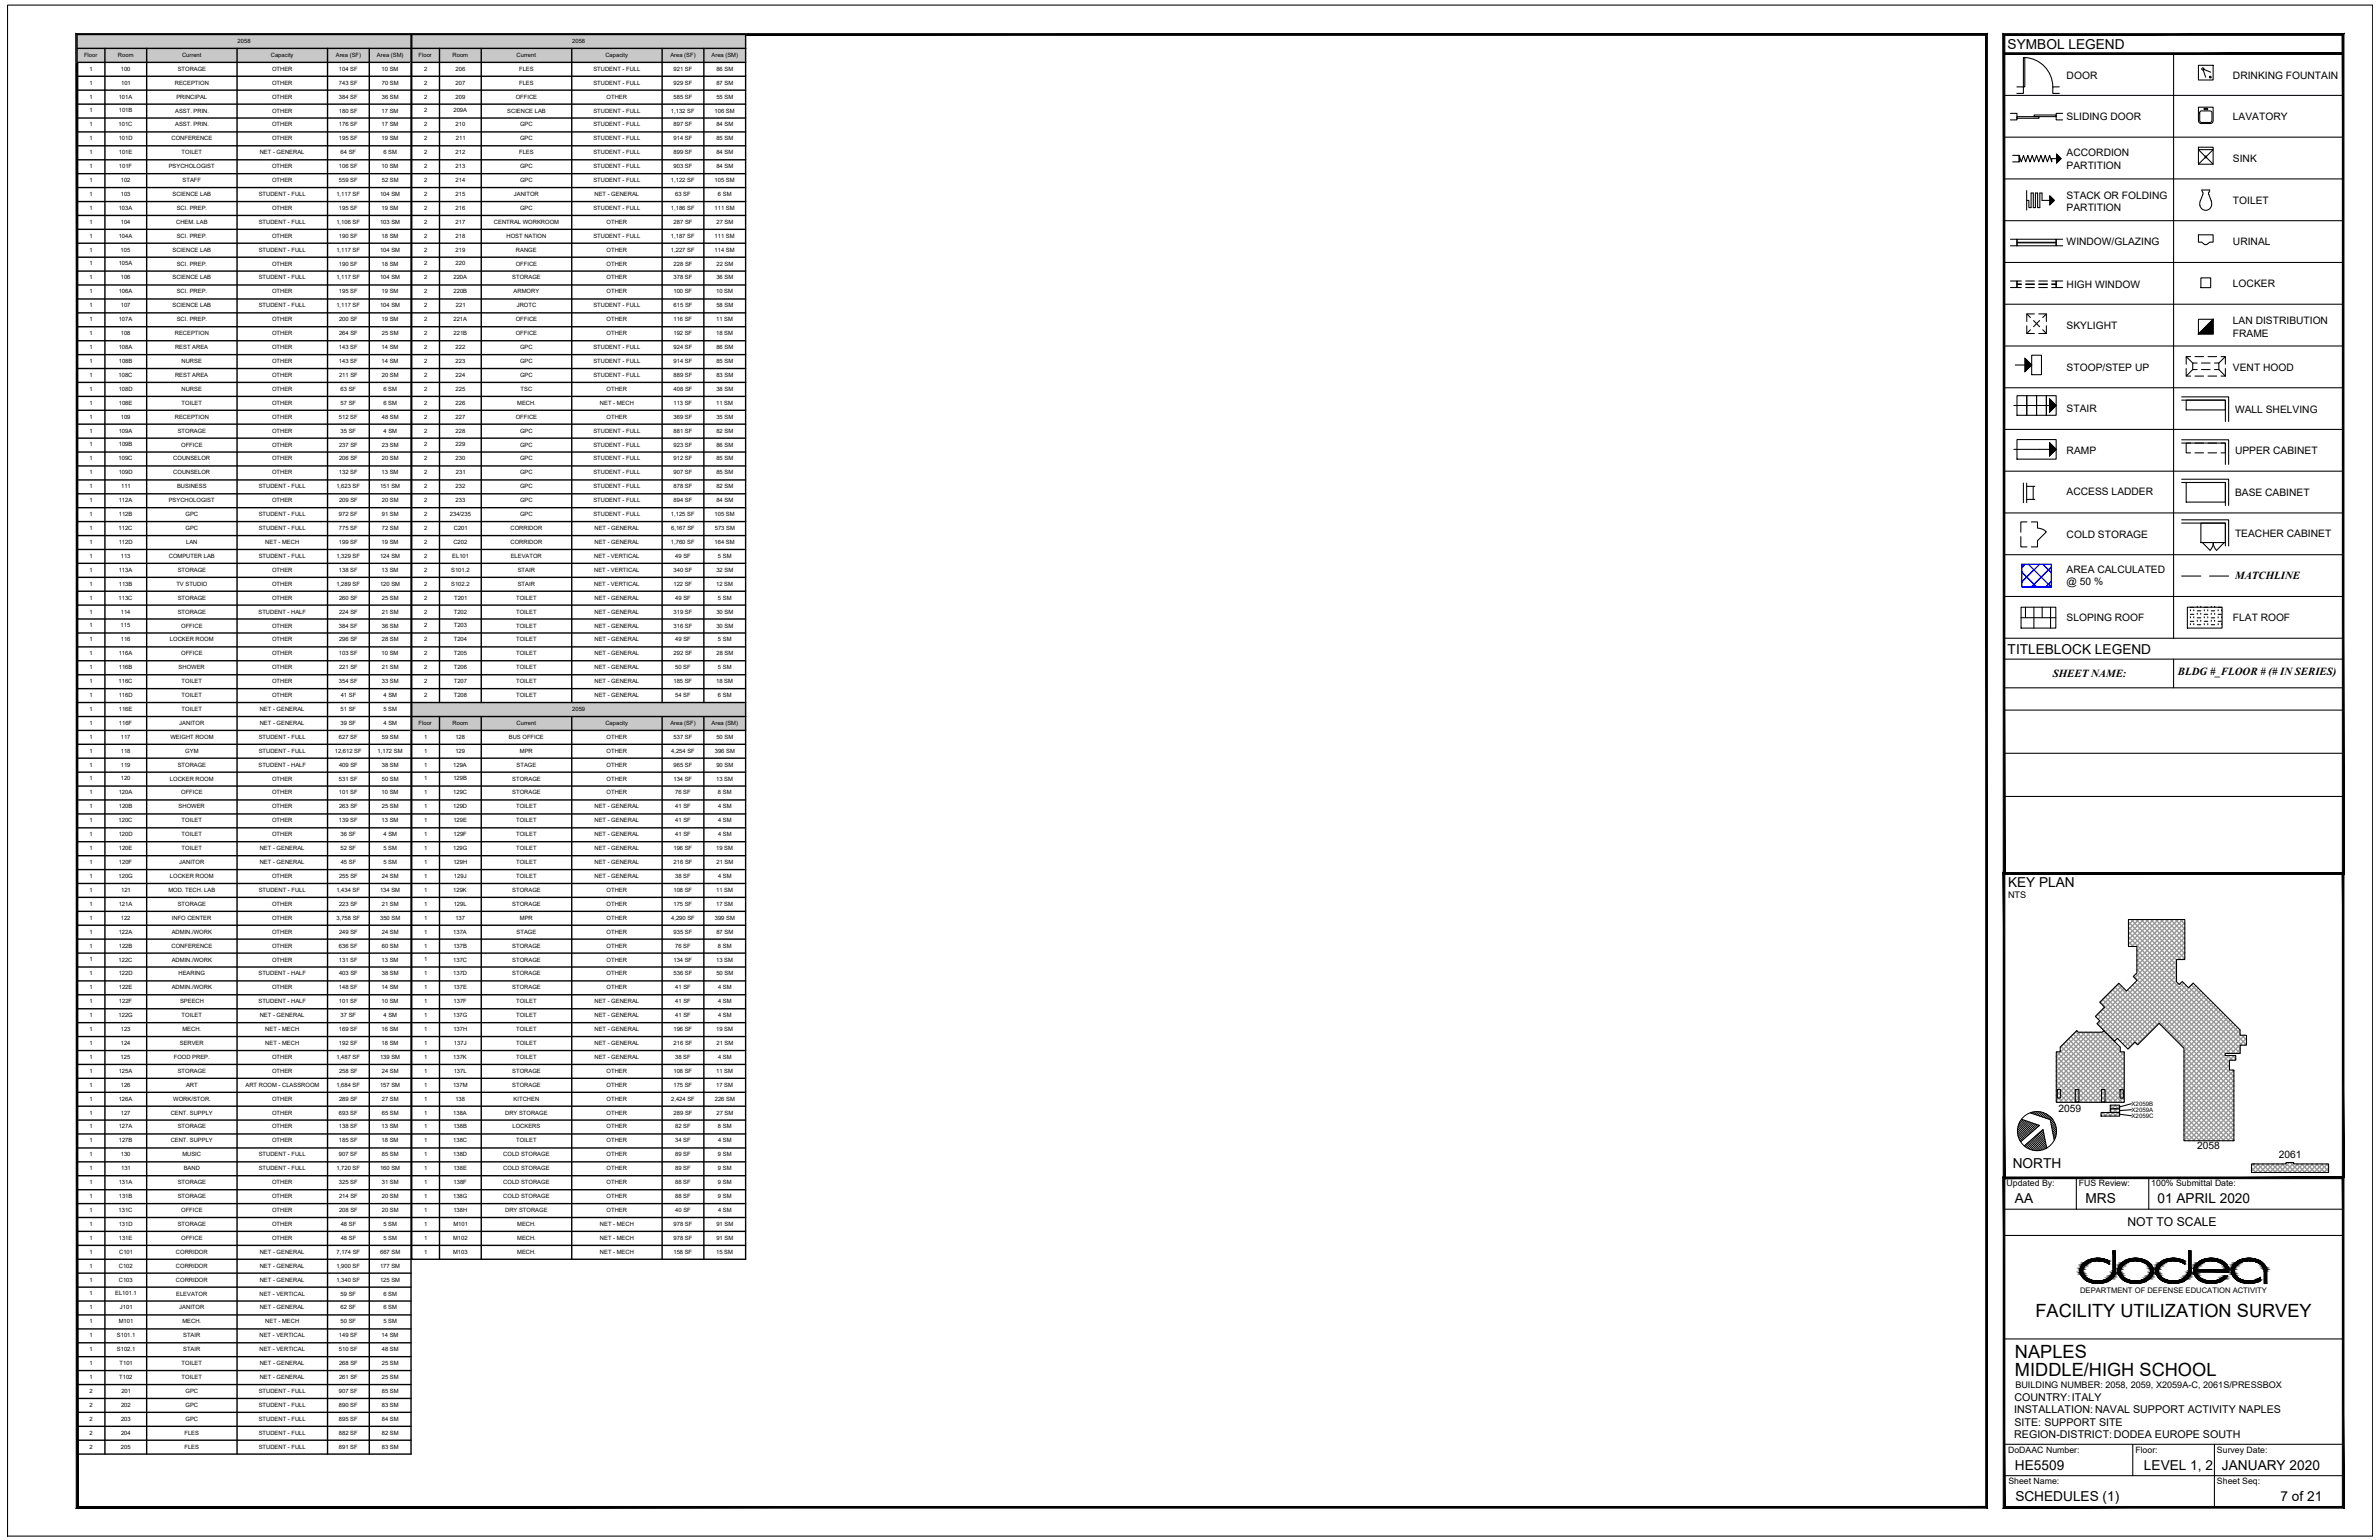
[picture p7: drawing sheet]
<svg xmlns="http://www.w3.org/2000/svg" width="432mm" height="279mm" viewBox="0 0 432 279" stroke-linecap="round" stroke-linejoin="round" font-family="sans-serif">
<defs><g id="words">
<g font-size="3.3">
<text x="369.4" y="238.9">FACILITY UTILIZATION SURVEY</text>
<text x="365.7" y="246.4">NAPLES</text>
<text x="365.7" y="249.6">MIDDLE/HIGH SCHOOL</text>
</g>
<g font-size="2.5">
<text x="364.4" y="8.9">SYMBOL LEGEND</text>
<text x="364.4" y="118.7">TITLEBLOCK LEGEND</text>
<text x="364.5" y="161">KEY PLAN</text>
<text x="365.3" y="211.9">NORTH</text>
<text x="365.7" y="218.3">AA</text>
<text x="378.5" y="218.3">MRS</text>
<text x="391.6" y="218.3">01 APRIL 2020</text>
<text x="365.7" y="266.6">HE5509</text>
<text x="389.1" y="266.6">LEVEL 1, 2</text>
<text x="403.3" y="266.6">JANUARY 2020</text>
<text x="365.8" y="272.3">SCHEDULES (1)</text>
<text x="413.9" y="272.3">7 of 21</text>
</g>
<text font-size="2.2" x="386.2" y="222.5">NOT TO SCALE</text>
<g font-size="2">
<text x="405.7" y="105">MATCHLINE</text>
<text x="372.6" y="122.7">SHEET NAME:</text>
<text x="395.3" y="122.5">BLDG #_FLOOR # (# IN SERIES)</text>
</g>
<g font-size="1.9">
<text x="375.1" y="14.3">DOOR</text>
<text x="405.3" y="14.4">DRINKING FOUNTAIN</text>
<text x="375.1" y="21.8">SLIDING DOOR</text>
<text x="405.3" y="21.8">LAVATORY</text>
<text x="375.1" y="28.4">ACCORDION</text>
<text x="405.3" y="29.5">SINK</text>
<text x="375.1" y="30.6">PARTITION</text>
<text x="375.1" y="36.1">STACK OR FOLDING</text>
<text x="375.1" y="38.4">PARTITION</text>
<text x="405.3" y="37">TOILET</text>
<text x="375.1" y="44.5">WINDOW/GLAZING</text>
<text x="405.3" y="44.5">URINAL</text>
<text x="375.1" y="52.2">HIGH WINDOW</text>
<text x="405.3" y="52.1">LOCKER</text>
<text x="375.1" y="59.7">SKYLIGHT</text>
<text x="405.3" y="58.8">LAN DISTRIBUTION</text>
<text x="405.3" y="61.1">FRAME</text>
<text x="375.1" y="67.3">STOOP/STEP UP</text>
<text x="405.3" y="67.3">VENT HOOD</text>
<text x="375.1" y="74.8">STAIR</text>
<text x="405.7" y="74.9">WALL SHELVING</text>
<text x="375.1" y="82.5">RAMP</text>
<text x="405.7" y="82.5">UPPER CABINET</text>
<text x="375.1" y="89.9">ACCESS LADDER</text>
<text x="405.7" y="90">BASE CABINET</text>
<text x="375.1" y="97.6">COLD STORAGE</text>
<text x="405.7" y="97.5">TEACHER CABINET</text>
<text x="375.1" y="103.9">AREA CALCULATED</text>
<text x="375.1" y="106.1">@ 50 %</text>
<text x="375.1" y="112.7">SLOPING ROOF</text>
<text x="405.3" y="112.7">FLAT ROOF</text>
<text x="373.6" y="201.8">2059</text>
<text x="398.8" y="208.4">2058</text>
<text x="413.6" y="210.1">2061</text>
<text x="365.6" y="256.4">INSTALLATION: NAVAL SUPPORT ACTIVITY NAPLES</text>
<text x="365.6" y="254.2">COUNTRY:ITALY</text>
<text x="365.6" y="260.9">REGION-DISTRICT:DODEA EUROPE SOUTH</text>
<text x="365.6" y="258.6">SITE: SUPPORT SITE</text>
</g>
<g font-size="1.7">
<text x="364.5" y="162.9">NTS</text>
<text x="365.8" y="251.7">BUILDING NUMBER: 2058, 2059, X2059A-C, 2061S/PRESSBOX</text>
</g>
<g font-size="1.6">
<text x="364.2" y="215.3">Updated By:</text>
<text x="377.3" y="215.3">FUS Review:</text>
<text x="390.5" y="215.3">100% Submittal Date:</text>
<text x="364.5" y="263.6">DoDAAC Number:</text>
<text x="387.6" y="263.6">Floor:</text>
<text x="402.4" y="263.6">Survey Date:</text>
<text x="364.5" y="269.3">Sheet Name:</text>
<text x="402.4" y="269.3">Sheet Seq:</text>
</g>
<text font-size="1.4" x="377.5" y="234.5">DEPARTMENT OF DEFENSE EDUCATION ACTIVITY</text>
<g font-size="1.1">
<text x="15.3" y="10.4">Floor</text>
<text x="21.4" y="10.4">Room</text>
<text x="33" y="10.4">Current</text>
<text x="43.1" y="7.9">2058</text>
<text x="49.2" y="10.3">Capacity</text>
<text x="61" y="10.3">Area (SF)</text>
<text x="68.4" y="10.3">Area (SM)</text>
<text x="76" y="10.4">Floor</text>
<text x="82.1" y="10.4">Room</text>
<text x="93.8" y="10.4">Current</text>
<text x="103.9" y="7.9">2058</text>
<text x="109.9" y="10.3">Capacity</text>
<text x="121.7" y="10.3">Area (SF)</text>
<text x="129.2" y="10.3">Area (SM)</text>
<text x="16.3" y="12.8">1</text>
<text x="16.3" y="15.4">1</text>
<text x="16.3" y="17.9">1</text>
<text x="21.5" y="17.9">101A</text>
<text x="21.9" y="12.8">100</text>
<text x="22" y="15.4">101</text>
<text x="31.7" y="15.4">RECEPTION</text>
<text x="32" y="17.9">PRINCIPAL</text>
<text x="32.3" y="12.8">STORAGE</text>
<text x="49.4" y="12.8">OTHER</text>
<text x="49.4" y="15.4">OTHER</text>
<text x="49.4" y="17.9">OTHER</text>
<text x="61.5" y="12.8">104 SF</text>
<text x="61.5" y="15.4">743 SF</text>
<text x="61.5" y="17.9">384 SF</text>
<text x="69.3" y="12.8">10 SM</text>
<text x="69.3" y="15.4">70 SM</text>
<text x="69.3" y="17.9">36 SM</text>
<text x="77" y="12.8">2</text>
<text x="77" y="15.4">2</text>
<text x="77" y="17.9">2</text>
<text x="82.7" y="12.8">206</text>
<text x="82.7" y="15.4">207</text>
<text x="82.7" y="17.9">209</text>
<text x="93.6" y="17.9">OFFICE</text>
<text x="94.2" y="12.8">FLES</text>
<text x="94.2" y="15.4">FLES</text>
<text x="107.7" y="12.8">STUDENT - FULL</text>
<text x="107.7" y="15.4">STUDENT - FULL</text>
<text x="110.1" y="17.9">OTHER</text>
<text x="122.3" y="12.8">921 SF</text>
<text x="122.3" y="15.4">929 SF</text>
<text x="122.3" y="17.9">585 SF</text>
<text x="130" y="12.8">86 SM</text>
<text x="130" y="15.4">87 SM</text>
<text x="130" y="17.9">55 SM</text>
<text x="16.3" y="20.4">1</text>
<text x="16.3" y="22.9">1</text>
<text x="21.5" y="22.9">101C</text>
<text x="21.6" y="20.4">101B</text>
<text x="31.8" y="20.4">ASST. PRIN.</text>
<text x="31.8" y="22.9">ASST. PRIN.</text>
<text x="49.4" y="20.4">OTHER</text>
<text x="49.4" y="22.9">OTHER</text>
<text x="61.5" y="20.4">180 SF</text>
<text x="61.5" y="22.9">176 SF</text>
<text x="69.3" y="20.4">17 SM</text>
<text x="69.3" y="22.9">17 SM</text>
<text x="77" y="20.4">2</text>
<text x="77" y="22.9">2</text>
<text x="82.3" y="20.4">209A</text>
<text x="82.7" y="22.9">210</text>
<text x="92.1" y="20.4">SCIENCE LAB</text>
<text x="94.4" y="22.9">GPC</text>
<text x="107.7" y="20.4">STUDENT - FULL</text>
<text x="107.7" y="22.9">STUDENT - FULL</text>
<text x="121.8" y="20.4">1,132 SF</text>
<text x="122.3" y="22.9">897 SF</text>
<text x="129.7" y="20.4">106 SM</text>
<text x="130" y="22.9">84 SM</text>
<text x="16.3" y="25.5">1</text>
<text x="16.3" y="28">1</text>
<text x="21.5" y="25.5">101D</text>
<text x="21.6" y="28">101E</text>
<text x="31.1" y="25.5">CONFERENCE</text>
<text x="33" y="28">TOILET</text>
<text x="47.2" y="28">NET - GENERAL</text>
<text x="49.4" y="25.5">OTHER</text>
<text x="61.5" y="25.5">195 SF</text>
<text x="61.8" y="28">64 SF</text>
<text x="69.3" y="25.5">19 SM</text>
<text x="69.6" y="28">6 SM</text>
<text x="77" y="25.5">2</text>
<text x="77" y="28">2</text>
<text x="82.7" y="28">212</text>
<text x="82.8" y="25.5">211</text>
<text x="94.2" y="28">FLES</text>
<text x="94.4" y="25.5">GPC</text>
<text x="107.7" y="25.5">STUDENT - FULL</text>
<text x="107.7" y="28">STUDENT - FULL</text>
<text x="122.3" y="25.5">914 SF</text>
<text x="122.3" y="28">899 SF</text>
<text x="130" y="25.5">85 SM</text>
<text x="130" y="28">84 SM</text>
<text x="16.3" y="30.5">1</text>
<text x="16.3" y="33">1</text>
<text x="16.3" y="35.6">1</text>
<text x="21.6" y="30.5">101F</text>
<text x="21.9" y="33">102</text>
<text x="21.9" y="35.6">103</text>
<text x="30.6" y="30.5">PSYCHOLOGIST</text>
<text x="31.3" y="35.6">SCIENCE LAB</text>
<text x="33.1" y="33">STAFF</text>
<text x="47" y="35.6">STUDENT - FULL</text>
<text x="49.4" y="30.5">OTHER</text>
<text x="49.4" y="33">OTHER</text>
<text x="61.1" y="35.6">1,117 SF</text>
<text x="61.5" y="30.5">106 SF</text>
<text x="61.5" y="33">559 SF</text>
<text x="69" y="35.6">104 SM</text>
<text x="69.3" y="30.5">10 SM</text>
<text x="69.3" y="33">52 SM</text>
<text x="77" y="30.5">2</text>
<text x="77" y="33">2</text>
<text x="77" y="35.6">2</text>
<text x="82.7" y="30.5">213</text>
<text x="82.7" y="33">214</text>
<text x="82.7" y="35.6">215</text>
<text x="93.3" y="35.6">JANITOR</text>
<text x="94.4" y="30.5">GPC</text>
<text x="94.4" y="33">GPC</text>
<text x="107.7" y="30.5">STUDENT - FULL</text>
<text x="107.7" y="33">STUDENT - FULL</text>
<text x="107.9" y="35.6">NET - GENERAL</text>
<text x="121.8" y="33">1,122 SF</text>
<text x="122.3" y="30.5">903 SF</text>
<text x="122.5" y="35.6">63 SF</text>
<text x="129.7" y="33">105 SM</text>
<text x="130" y="30.5">84 SM</text>
<text x="130.3" y="35.6">6 SM</text>
<text x="16.3" y="38.1">1</text>
<text x="16.3" y="40.6">1</text>
<text x="21.5" y="38.1">103A</text>
<text x="21.9" y="40.6">104</text>
<text x="32" y="40.6">CHEM. LAB</text>
<text x="32.1" y="38.1">SCI. PREP.</text>
<text x="47" y="40.6">STUDENT - FULL</text>
<text x="49.4" y="38.1">OTHER</text>
<text x="61.1" y="40.6">1,106 SF</text>
<text x="61.5" y="38.1">195 SF</text>
<text x="69" y="40.6">103 SM</text>
<text x="69.3" y="38.1">19 SM</text>
<text x="77" y="38.1">2</text>
<text x="77" y="40.6">2</text>
<text x="82.7" y="38.1">216</text>
<text x="82.7" y="40.6">217</text>
<text x="89.7" y="40.6">CENTRAL WORKROOM</text>
<text x="94.4" y="38.1">GPC</text>
<text x="107.7" y="38.1">STUDENT - FULL</text>
<text x="110.1" y="40.6">OTHER</text>
<text x="121.8" y="38.1">1,186 SF</text>
<text x="122.3" y="40.6">287 SF</text>
<text x="129.7" y="38.1">111 SM</text>
<text x="130" y="40.6">27 SM</text>
<text x="16.3" y="43.1">1</text>
<text x="16.3" y="45.6">1</text>
<text x="21.5" y="43.1">104A</text>
<text x="21.9" y="45.6">105</text>
<text x="31.3" y="45.7">SCIENCE LAB</text>
<text x="32.1" y="43.1">SCI. PREP.</text>
<text x="47" y="45.7">STUDENT - FULL</text>
<text x="49.4" y="43.1">OTHER</text>
<text x="61.1" y="45.7">1,117 SF</text>
<text x="61.5" y="43.1">190 SF</text>
<text x="69" y="45.7">104 SM</text>
<text x="69.3" y="43.1">18 SM</text>
<text x="77" y="43.1">2</text>
<text x="77" y="45.6">2</text>
<text x="82.7" y="43.1">218</text>
<text x="82.7" y="45.6">219</text>
<text x="91.9" y="43.1">HOST NATION</text>
<text x="93.7" y="45.7">RANGE</text>
<text x="107.7" y="43.1">STUDENT - FULL</text>
<text x="110.1" y="45.7">OTHER</text>
<text x="121.8" y="43.1">1,187 SF</text>
<text x="121.8" y="45.7">1,227 SF</text>
<text x="129.7" y="43.1">111 SM</text>
<text x="129.7" y="45.7">114 SM</text>
<text x="16.3" y="48.2">1</text>
<text x="16.3" y="50.7">1</text>
<text x="16.3" y="53.2">1</text>
<text x="21.5" y="48.2">105A</text>
<text x="21.5" y="53.2">106A</text>
<text x="21.9" y="50.7">106</text>
<text x="31.3" y="50.7">SCIENCE LAB</text>
<text x="32.1" y="48.2">SCI. PREP.</text>
<text x="32.1" y="53.2">SCI. PREP.</text>
<text x="47" y="50.7">STUDENT - FULL</text>
<text x="49.4" y="48.2">OTHER</text>
<text x="49.4" y="53.2">OTHER</text>
<text x="61.1" y="50.7">1,117 SF</text>
<text x="61.5" y="48.2">190 SF</text>
<text x="61.5" y="53.2">195 SF</text>
<text x="69" y="50.7">104 SM</text>
<text x="69.3" y="48.2">18 SM</text>
<text x="69.3" y="53.2">19 SM</text>
<text x="77" y="48.2">2</text>
<text x="77" y="50.7">2</text>
<text x="77" y="53.2">2</text>
<text x="82.3" y="50.7">220A</text>
<text x="82.3" y="53.2">220B</text>
<text x="82.7" y="48.2">220</text>
<text x="93" y="50.7">STORAGE</text>
<text x="93.2" y="53.2">ARMORY</text>
<text x="93.6" y="48.2">OFFICE</text>
<text x="110.1" y="48.2">OTHER</text>
<text x="110.1" y="50.7">OTHER</text>
<text x="110.1" y="53.2">OTHER</text>
<text x="122.2" y="53.2">100 SF</text>
<text x="122.3" y="50.7">378 SF</text>
<text x="122.3" y="48.2">228 SF</text>
<text x="130" y="53.2">10 SM</text>
<text x="130" y="50.7">36 SM</text>
<text x="130" y="48.2">22 SM</text>
<text x="16.3" y="55.7">1</text>
<text x="16.3" y="58.3">1</text>
<text x="21.5" y="58.3">107A</text>
<text x="21.9" y="55.7">107</text>
<text x="31.3" y="55.8">SCIENCE LAB</text>
<text x="32.1" y="58.3">SCI. PREP.</text>
<text x="47" y="55.8">STUDENT - FULL</text>
<text x="49.4" y="58.3">OTHER</text>
<text x="61.1" y="55.8">1,117 SF</text>
<text x="61.5" y="58.3">200 SF</text>
<text x="69" y="55.8">104 SM</text>
<text x="69.3" y="58.3">19 SM</text>
<text x="77" y="55.7">2</text>
<text x="77" y="58.3">2</text>
<text x="82.3" y="58.3">221A</text>
<text x="82.8" y="55.7">221</text>
<text x="93.6" y="58.3">OFFICE</text>
<text x="93.8" y="55.8">JROTC</text>
<text x="107.7" y="55.8">STUDENT - FULL</text>
<text x="110.1" y="58.3">OTHER</text>
<text x="122.2" y="58.3">116 SF</text>
<text x="122.3" y="55.8">615 SF</text>
<text x="130" y="58.3">11 SM</text>
<text x="130" y="55.8">58 SM</text>
<text x="16.3" y="60.8">1</text>
<text x="16.3" y="63.3">1</text>
<text x="16.3" y="65.9">1</text>
<text x="21.5" y="63.3">108A</text>
<text x="21.6" y="65.9">108B</text>
<text x="21.9" y="60.8">108</text>
<text x="31.7" y="60.8">RECEPTION</text>
<text x="31.8" y="63.3">REST AREA</text>
<text x="32.9" y="65.9">NURSE</text>
<text x="49.4" y="60.8">OTHER</text>
<text x="49.4" y="63.3">OTHER</text>
<text x="49.4" y="65.9">OTHER</text>
<text x="61.5" y="63.3">143 SF</text>
<text x="61.5" y="65.9">143 SF</text>
<text x="61.5" y="60.8">264 SF</text>
<text x="69.3" y="63.3">14 SM</text>
<text x="69.3" y="65.9">14 SM</text>
<text x="69.3" y="60.8">25 SM</text>
<text x="77" y="60.8">2</text>
<text x="77" y="63.3">2</text>
<text x="77" y="65.9">2</text>
<text x="82.3" y="60.8">221B</text>
<text x="82.7" y="63.3">222</text>
<text x="82.7" y="65.9">223</text>
<text x="93.6" y="60.8">OFFICE</text>
<text x="94.4" y="63.3">GPC</text>
<text x="94.4" y="65.9">GPC</text>
<text x="107.7" y="63.3">STUDENT - FULL</text>
<text x="107.7" y="65.9">STUDENT - FULL</text>
<text x="110.1" y="60.8">OTHER</text>
<text x="122.2" y="60.8">192 SF</text>
<text x="122.3" y="63.3">924 SF</text>
<text x="122.3" y="65.9">914 SF</text>
<text x="130" y="60.8">18 SM</text>
<text x="130" y="63.3">86 SM</text>
<text x="130" y="65.9">85 SM</text>
<text x="16.3" y="68.4">1</text>
<text x="16.3" y="70.9">1</text>
<text x="21.5" y="68.4">108C</text>
<text x="21.5" y="70.9">108D</text>
<text x="31.8" y="68.4">REST AREA</text>
<text x="32.9" y="70.9">NURSE</text>
<text x="49.4" y="68.4">OTHER</text>
<text x="49.4" y="70.9">OTHER</text>
<text x="61.5" y="68.4">211 SF</text>
<text x="61.8" y="70.9">63 SF</text>
<text x="69.3" y="68.4">20 SM</text>
<text x="69.6" y="70.9">6 SM</text>
<text x="77" y="68.4">2</text>
<text x="77" y="70.9">2</text>
<text x="82.7" y="68.4">224</text>
<text x="82.7" y="70.9">225</text>
<text x="94.4" y="68.4">GPC</text>
<text x="94.5" y="70.9">TSC</text>
<text x="107.7" y="68.4">STUDENT - FULL</text>
<text x="110.1" y="70.9">OTHER</text>
<text x="122.3" y="68.4">889 SF</text>
<text x="122.3" y="70.9">408 SF</text>
<text x="130" y="68.4">83 SM</text>
<text x="130" y="70.9">38 SM</text>
<text x="16.3" y="73.4">1</text>
<text x="16.3" y="76">1</text>
<text x="21.6" y="73.4">108E</text>
<text x="21.9" y="76">109</text>
<text x="31.7" y="76">RECEPTION</text>
<text x="33" y="73.4">TOILET</text>
<text x="49.4" y="73.4">OTHER</text>
<text x="49.4" y="76">OTHER</text>
<text x="61.5" y="76">512 SF</text>
<text x="61.8" y="73.4">57 SF</text>
<text x="69.3" y="76">48 SM</text>
<text x="69.6" y="73.4">6 SM</text>
<text x="77" y="73.4">2</text>
<text x="77" y="76">2</text>
<text x="82.7" y="73.4">226</text>
<text x="82.7" y="76">227</text>
<text x="93.6" y="76">OFFICE</text>
<text x="93.9" y="73.4">MECH.</text>
<text x="108.9" y="73.4">NET - MECH</text>
<text x="110.1" y="76">OTHER</text>
<text x="122.2" y="73.4">113 SF</text>
<text x="122.3" y="76">369 SF</text>
<text x="130" y="73.4">11 SM</text>
<text x="130" y="76">35 SM</text>
<text x="16.3" y="78.5">1</text>
<text x="16.3" y="81">1</text>
<text x="16.3" y="83.5">1</text>
<text x="21.5" y="83.5">109C</text>
<text x="21.5" y="78.5">109A</text>
<text x="21.6" y="81">109B</text>
<text x="31.4" y="83.5">COUNSELOR</text>
<text x="32.3" y="78.5">STORAGE</text>
<text x="32.9" y="81">OFFICE</text>
<text x="49.4" y="78.5">OTHER</text>
<text x="49.4" y="81">OTHER</text>
<text x="49.4" y="83.5">OTHER</text>
<text x="61.5" y="81">237 SF</text>
<text x="61.5" y="83.5">206 SF</text>
<text x="61.8" y="78.5">35 SF</text>
<text x="69.3" y="81">23 SM</text>
<text x="69.3" y="83.5">20 SM</text>
<text x="69.6" y="78.5">4 SM</text>
<text x="77" y="78.5">2</text>
<text x="77" y="81">2</text>
<text x="77" y="83.5">2</text>
<text x="82.7" y="78.5">228</text>
<text x="82.7" y="81">229</text>
<text x="82.7" y="83.5">230</text>
<text x="94.4" y="78.5">GPC</text>
<text x="94.4" y="81">GPC</text>
<text x="94.4" y="83.5">GPC</text>
<text x="107.7" y="78.5">STUDENT - FULL</text>
<text x="107.7" y="81">STUDENT - FULL</text>
<text x="107.7" y="83.5">STUDENT - FULL</text>
<text x="122.3" y="78.5">881 SF</text>
<text x="122.3" y="81">923 SF</text>
<text x="122.3" y="83.5">912 SF</text>
<text x="130" y="78.5">82 SM</text>
<text x="130" y="81">86 SM</text>
<text x="130" y="83.5">85 SM</text>
<text x="16.3" y="86.1">1</text>
<text x="16.3" y="88.6">1</text>
<text x="21.5" y="86.1">109D</text>
<text x="22" y="88.6">111</text>
<text x="31.4" y="86.1">COUNSELOR</text>
<text x="32.1" y="88.6">BUSINESS</text>
<text x="47" y="88.6">STUDENT - FULL</text>
<text x="49.4" y="86.1">OTHER</text>
<text x="61.1" y="88.6">1,623 SF</text>
<text x="61.5" y="86.1">132 SF</text>
<text x="69" y="88.6">151 SM</text>
<text x="69.3" y="86.1">13 SM</text>
<text x="77" y="86.1">2</text>
<text x="77" y="88.6">2</text>
<text x="82.7" y="88.6">232</text>
<text x="82.8" y="86.1">231</text>
<text x="94.4" y="86.1">GPC</text>
<text x="94.4" y="88.6">GPC</text>
<text x="107.7" y="86.1">STUDENT - FULL</text>
<text x="107.7" y="88.6">STUDENT - FULL</text>
<text x="122.3" y="86.1">907 SF</text>
<text x="122.3" y="88.6">878 SF</text>
<text x="130" y="86.1">85 SM</text>
<text x="130" y="88.6">82 SM</text>
<text x="16.3" y="91.1">1</text>
<text x="16.3" y="93.6">1</text>
<text x="21.5" y="91.1">112A</text>
<text x="21.6" y="93.6">112B</text>
<text x="30.6" y="91.1">PSYCHOLOGIST</text>
<text x="33.7" y="93.6">GPC</text>
<text x="47" y="93.6">STUDENT - FULL</text>
<text x="49.4" y="91.1">OTHER</text>
<text x="61.5" y="93.6">972 SF</text>
<text x="61.5" y="91.1">209 SF</text>
<text x="69.3" y="93.6">91 SM</text>
<text x="69.3" y="91.1">20 SM</text>
<text x="77" y="91.1">2</text>
<text x="77" y="93.6">2</text>
<text x="81.7" y="93.6">234/235</text>
<text x="82.7" y="91.1">233</text>
<text x="94.4" y="91.1">GPC</text>
<text x="94.4" y="93.6">GPC</text>
<text x="107.7" y="91.1">STUDENT - FULL</text>
<text x="107.7" y="93.6">STUDENT - FULL</text>
<text x="121.8" y="93.6">1,125 SF</text>
<text x="122.3" y="91.1">894 SF</text>
<text x="129.7" y="93.6">105 SM</text>
<text x="130" y="91.1">84 SM</text>
<text x="16.3" y="96.2">1</text>
<text x="16.3" y="98.7">1</text>
<text x="16.3" y="101.2">1</text>
<text x="21.5" y="96.2">112C</text>
<text x="21.5" y="98.7">112D</text>
<text x="21.9" y="101.2">113</text>
<text x="30.6" y="101.2">COMPUTER LAB</text>
<text x="33.7" y="96.2">GPC</text>
<text x="33.8" y="98.7">LAN</text>
<text x="47" y="96.2">STUDENT - FULL</text>
<text x="47" y="101.2">STUDENT - FULL</text>
<text x="48.1" y="98.7">NET - MECH</text>
<text x="61.1" y="101.2">1,329 SF</text>
<text x="61.5" y="98.7">199 SF</text>
<text x="61.5" y="96.2">775 SF</text>
<text x="69" y="101.2">124 SM</text>
<text x="69.3" y="98.7">19 SM</text>
<text x="69.3" y="96.2">72 SM</text>
<text x="77" y="96.2">2</text>
<text x="77" y="98.7">2</text>
<text x="77" y="101.2">2</text>
<text x="82.1" y="101.2">EL101</text>
<text x="82.3" y="98.7">C202</text>
<text x="82.4" y="96.2">C201</text>
<text x="92.7" y="96.2">CORRIDOR</text>
<text x="92.7" y="98.7">CORRIDOR</text>
<text x="92.7" y="101.2">ELEVATOR</text>
<text x="107.8" y="101.2">NET - VERTICAL</text>
<text x="107.9" y="96.2">NET - GENERAL</text>
<text x="107.9" y="98.7">NET - GENERAL</text>
<text x="121.8" y="98.7">1,760 SF</text>
<text x="121.8" y="96.2">6,167 SF</text>
<text x="122.6" y="101.2">49 SF</text>
<text x="129.7" y="98.7">164 SM</text>
<text x="129.7" y="96.2">573 SM</text>
<text x="130.3" y="101.2">5 SM</text>
<text x="16.3" y="103.7">1</text>
<text x="16.3" y="106.2">1</text>
<text x="21.5" y="103.7">113A</text>
<text x="21.6" y="106.2">113B</text>
<text x="32" y="106.3">TV STUDIO</text>
<text x="32.3" y="103.7">STORAGE</text>
<text x="49.4" y="103.7">OTHER</text>
<text x="49.4" y="106.3">OTHER</text>
<text x="61.1" y="106.3">1,289 SF</text>
<text x="61.5" y="103.7">138 SF</text>
<text x="69" y="106.3">120 SM</text>
<text x="69.3" y="103.7">13 SM</text>
<text x="77" y="103.7">2</text>
<text x="77" y="106.2">2</text>
<text x="81.9" y="103.7">S101.2</text>
<text x="81.9" y="106.3">S102.2</text>
<text x="94" y="103.7">STAIR</text>
<text x="94" y="106.3">STAIR</text>
<text x="107.8" y="103.7">NET - VERTICAL</text>
<text x="107.8" y="106.3">NET - VERTICAL</text>
<text x="122.2" y="106.3">122 SF</text>
<text x="122.3" y="103.7">340 SF</text>
<text x="130" y="106.3">12 SM</text>
<text x="130" y="103.7">32 SM</text>
<text x="16.3" y="108.8">1</text>
<text x="16.3" y="111.3">1</text>
<text x="16.3" y="113.8">1</text>
<text x="21.5" y="108.8">113C</text>
<text x="21.9" y="113.8">115</text>
<text x="21.9" y="111.3">114</text>
<text x="32.3" y="108.8">STORAGE</text>
<text x="32.3" y="111.3">STORAGE</text>
<text x="32.9" y="113.8">OFFICE</text>
<text x="46.9" y="111.3">STUDENT - HALF</text>
<text x="49.4" y="108.8">OTHER</text>
<text x="49.4" y="113.8">OTHER</text>
<text x="61.5" y="113.8">384 SF</text>
<text x="61.5" y="108.8">260 SF</text>
<text x="61.5" y="111.3">224 SF</text>
<text x="69.3" y="113.8">36 SM</text>
<text x="69.3" y="108.8">25 SM</text>
<text x="69.3" y="111.3">21 SM</text>
<text x="77" y="108.8">2</text>
<text x="77" y="111.3">2</text>
<text x="77" y="113.8">2</text>
<text x="82.4" y="111.3">T202</text>
<text x="82.4" y="113.8">T203</text>
<text x="82.4" y="108.8">T201</text>
<text x="93.7" y="108.8">TOILET</text>
<text x="93.7" y="111.3">TOILET</text>
<text x="93.7" y="113.8">TOILET</text>
<text x="107.9" y="108.8">NET - GENERAL</text>
<text x="107.9" y="111.3">NET - GENERAL</text>
<text x="107.9" y="113.8">NET - GENERAL</text>
<text x="122.3" y="111.3">319 SF</text>
<text x="122.3" y="113.8">316 SF</text>
<text x="122.6" y="108.8">49 SF</text>
<text x="130" y="111.3">30 SM</text>
<text x="130" y="113.8">30 SM</text>
<text x="130.3" y="108.8">5 SM</text>
<text x="16.3" y="116.3">1</text>
<text x="16.3" y="118.9">1</text>
<text x="21.5" y="118.9">116A</text>
<text x="21.9" y="116.3">116</text>
<text x="30.9" y="116.4">LOCKER ROOM</text>
<text x="32.9" y="118.9">OFFICE</text>
<text x="49.4" y="116.4">OTHER</text>
<text x="49.4" y="118.9">OTHER</text>
<text x="61.5" y="118.9">103 SF</text>
<text x="61.5" y="116.4">296 SF</text>
<text x="69.3" y="118.9">10 SM</text>
<text x="69.3" y="116.4">28 SM</text>
<text x="77" y="116.3">2</text>
<text x="77" y="118.9">2</text>
<text x="82.4" y="116.3">T204</text>
<text x="82.4" y="118.9">T205</text>
<text x="93.7" y="116.4">TOILET</text>
<text x="93.7" y="118.9">TOILET</text>
<text x="107.9" y="116.4">NET - GENERAL</text>
<text x="107.9" y="118.9">NET - GENERAL</text>
<text x="122.3" y="118.9">292 SF</text>
<text x="122.6" y="116.4">49 SF</text>
<text x="130" y="118.9">28 SM</text>
<text x="130.3" y="116.4">5 SM</text>
<text x="16.3" y="121.4">1</text>
<text x="16.3" y="123.9">1</text>
<text x="21.5" y="123.9">116C</text>
<text x="21.6" y="121.4">116B</text>
<text x="32.4" y="121.4">SHOWER</text>
<text x="33" y="123.9">TOILET</text>
<text x="49.4" y="121.4">OTHER</text>
<text x="49.4" y="123.9">OTHER</text>
<text x="61.5" y="123.9">354 SF</text>
<text x="61.5" y="121.4">221 SF</text>
<text x="69.3" y="123.9">33 SM</text>
<text x="69.3" y="121.4">21 SM</text>
<text x="77" y="121.4">2</text>
<text x="77" y="123.9">2</text>
<text x="82.4" y="121.4">T206</text>
<text x="82.4" y="123.9">T207</text>
<text x="93.7" y="121.4">TOILET</text>
<text x="93.7" y="123.9">TOILET</text>
<text x="107.9" y="121.4">NET - GENERAL</text>
<text x="107.9" y="123.9">NET - GENERAL</text>
<text x="122.2" y="123.9">185 SF</text>
<text x="122.5" y="121.4">50 SF</text>
<text x="130" y="123.9">18 SM</text>
<text x="130.3" y="121.4">5 SM</text>
<text x="16.3" y="126.5">1</text>
<text x="16.3" y="129">1</text>
<text x="16.3" y="131.5">1</text>
<text x="21.5" y="126.5">116D</text>
<text x="21.6" y="129">116E</text>
<text x="21.6" y="131.5">116F</text>
<text x="32.5" y="131.5">JANITOR</text>
<text x="33" y="126.5">TOILET</text>
<text x="33" y="129">TOILET</text>
<text x="47.2" y="129">NET - GENERAL</text>
<text x="47.2" y="131.5">NET - GENERAL</text>
<text x="49.4" y="126.5">OTHER</text>
<text x="61.8" y="129">51 SF</text>
<text x="61.8" y="131.5">39 SF</text>
<text x="61.8" y="126.5">41 SF</text>
<text x="69.6" y="129">5 SM</text>
<text x="69.6" y="126.5">4 SM</text>
<text x="69.6" y="131.5">4 SM</text>
<text x="76" y="131.5">Floor</text>
<text x="77" y="126.5">2</text>
<text x="82.1" y="131.5">Room</text>
<text x="82.4" y="126.5">T208</text>
<text x="93.7" y="126.5">TOILET</text>
<text x="93.8" y="131.5">Current</text>
<text x="103.9" y="129">2059</text>
<text x="107.9" y="126.5">NET - GENERAL</text>
<text x="109.9" y="131.5">Capacity</text>
<text x="121.7" y="131.5">Area (SF)</text>
<text x="122.5" y="126.5">54 SF</text>
<text x="129.2" y="131.5">Area (SM)</text>
<text x="130.3" y="126.5">6 SM</text>
<text x="16.3" y="134">1</text>
<text x="16.3" y="136.6">1</text>
<text x="21.9" y="134">117</text>
<text x="21.9" y="136.6">118</text>
<text x="30.9" y="134">WEIGHT ROOM</text>
<text x="33.6" y="136.6">GYM</text>
<text x="47" y="134">STUDENT - FULL</text>
<text x="47" y="136.6">STUDENT - FULL</text>
<text x="60.8" y="136.6">12,612 SF</text>
<text x="61.5" y="134">627 SF</text>
<text x="68.5" y="136.6">1,172 SM</text>
<text x="69.3" y="134">59 SM</text>
<text x="77" y="134">1</text>
<text x="77" y="136.6">1</text>
<text x="82.6" y="134">128</text>
<text x="82.6" y="136.6">129</text>
<text x="92.4" y="134">BUS OFFICE</text>
<text x="94.4" y="136.6">MPR</text>
<text x="110.1" y="134">OTHER</text>
<text x="110.1" y="136.6">OTHER</text>
<text x="121.8" y="136.6">4,254 SF</text>
<text x="122.3" y="134">537 SF</text>
<text x="129.7" y="136.6">396 SM</text>
<text x="130" y="134">50 SM</text>
<text x="16.3" y="139.1">1</text>
<text x="16.3" y="141.6">1</text>
<text x="21.9" y="139.1">119</text>
<text x="21.9" y="141.6">120</text>
<text x="30.9" y="141.6">LOCKER ROOM</text>
<text x="32.3" y="139.1">STORAGE</text>
<text x="46.9" y="139.1">STUDENT - HALF</text>
<text x="49.4" y="141.6">OTHER</text>
<text x="61.5" y="141.6">531 SF</text>
<text x="61.5" y="139.1">409 SF</text>
<text x="69.3" y="139.1">38 SM</text>
<text x="69.3" y="141.6">50 SM</text>
<text x="77" y="139.1">1</text>
<text x="77" y="141.6">1</text>
<text x="82.3" y="139.1">129A</text>
<text x="82.3" y="141.6">129B</text>
<text x="93" y="141.6">STORAGE</text>
<text x="93.8" y="139.1">STAGE</text>
<text x="110.1" y="139.1">OTHER</text>
<text x="110.1" y="141.6">OTHER</text>
<text x="122.2" y="141.6">134 SF</text>
<text x="122.3" y="139.1">965 SF</text>
<text x="130" y="141.6">13 SM</text>
<text x="130" y="139.1">90 SM</text>
<text x="16.3" y="144.1">1</text>
<text x="16.3" y="146.7">1</text>
<text x="16.3" y="149.2">1</text>
<text x="21.5" y="149.2">120C</text>
<text x="21.5" y="144.1">120A</text>
<text x="21.6" y="146.7">120B</text>
<text x="32.4" y="146.7">SHOWER</text>
<text x="32.9" y="144.1">OFFICE</text>
<text x="33" y="149.2">TOILET</text>
<text x="49.4" y="144.1">OTHER</text>
<text x="49.4" y="146.7">OTHER</text>
<text x="49.4" y="149.2">OTHER</text>
<text x="61.5" y="144.1">101 SF</text>
<text x="61.5" y="149.2">139 SF</text>
<text x="61.5" y="146.7">263 SF</text>
<text x="69.3" y="144.1">10 SM</text>
<text x="69.3" y="149.2">13 SM</text>
<text x="69.3" y="146.7">25 SM</text>
<text x="77" y="144.1">1</text>
<text x="77" y="146.7">1</text>
<text x="77" y="149.2">1</text>
<text x="82.3" y="144.1">129C</text>
<text x="82.3" y="146.7">129D</text>
<text x="82.3" y="149.2">129E</text>
<text x="93" y="144.1">STORAGE</text>
<text x="93.7" y="146.7">TOILET</text>
<text x="93.7" y="149.2">TOILET</text>
<text x="107.9" y="146.7">NET - GENERAL</text>
<text x="107.9" y="149.2">NET - GENERAL</text>
<text x="110.1" y="144.1">OTHER</text>
<text x="122.5" y="144.1">76 SF</text>
<text x="122.6" y="146.7">41 SF</text>
<text x="122.6" y="149.2">41 SF</text>
<text x="130.3" y="144.1">8 SM</text>
<text x="130.3" y="146.7">4 SM</text>
<text x="130.3" y="149.2">4 SM</text>
<text x="16.3" y="151.7">1</text>
<text x="16.3" y="154.2">1</text>
<text x="21.5" y="151.7">120D</text>
<text x="21.6" y="154.2">120E</text>
<text x="33" y="151.7">TOILET</text>
<text x="33" y="154.2">TOILET</text>
<text x="47.2" y="154.2">NET - GENERAL</text>
<text x="49.4" y="151.7">OTHER</text>
<text x="61.8" y="151.7">36 SF</text>
<text x="61.8" y="154.2">52 SF</text>
<text x="69.6" y="154.2">5 SM</text>
<text x="69.6" y="151.7">4 SM</text>
<text x="77" y="151.7">1</text>
<text x="77" y="154.2">1</text>
<text x="82.2" y="154.2">129G</text>
<text x="82.3" y="151.7">129F</text>
<text x="93.7" y="151.7">TOILET</text>
<text x="93.7" y="154.2">TOILET</text>
<text x="107.9" y="151.7">NET - GENERAL</text>
<text x="107.9" y="154.2">NET - GENERAL</text>
<text x="122.2" y="154.2">196 SF</text>
<text x="122.6" y="151.7">41 SF</text>
<text x="130" y="154.2">19 SM</text>
<text x="130.3" y="151.7">4 SM</text>
<text x="16.3" y="156.8">1</text>
<text x="16.3" y="159.3">1</text>
<text x="16.3" y="161.8">1</text>
<text x="21.5" y="159.3">120G</text>
<text x="21.6" y="156.8">120F</text>
<text x="22" y="161.8">121</text>
<text x="30.6" y="161.8">MOD. TECH. LAB</text>
<text x="30.9" y="159.3">LOCKER ROOM</text>
<text x="32.5" y="156.8">JANITOR</text>
<text x="47" y="161.8">STUDENT - FULL</text>
<text x="47.2" y="156.8">NET - GENERAL</text>
<text x="49.4" y="159.3">OTHER</text>
<text x="61.1" y="161.8">1,434 SF</text>
<text x="61.5" y="159.3">255 SF</text>
<text x="61.8" y="156.8">45 SF</text>
<text x="69" y="161.8">134 SM</text>
<text x="69.3" y="159.3">24 SM</text>
<text x="69.6" y="156.8">5 SM</text>
<text x="77" y="156.8">1</text>
<text x="77" y="159.3">1</text>
<text x="77" y="161.8">1</text>
<text x="82.3" y="161.8">129K</text>
<text x="82.3" y="156.8">129H</text>
<text x="82.4" y="159.3">129J</text>
<text x="93" y="161.8">STORAGE</text>
<text x="93.7" y="156.8">TOILET</text>
<text x="93.7" y="159.3">TOILET</text>
<text x="107.9" y="156.8">NET - GENERAL</text>
<text x="107.9" y="159.3">NET - GENERAL</text>
<text x="110.1" y="161.8">OTHER</text>
<text x="122.2" y="161.8">108 SF</text>
<text x="122.3" y="156.8">216 SF</text>
<text x="122.5" y="159.3">38 SF</text>
<text x="130" y="161.8">11 SM</text>
<text x="130" y="156.8">21 SM</text>
<text x="130.3" y="159.3">4 SM</text>
<text x="16.3" y="164.3">1</text>
<text x="16.3" y="166.8">1</text>
<text x="21.5" y="164.3">121A</text>
<text x="21.9" y="166.8">122</text>
<text x="31.2" y="166.9">INFO CENTER</text>
<text x="32.3" y="164.4">STORAGE</text>
<text x="49.4" y="164.4">OTHER</text>
<text x="49.4" y="166.9">OTHER</text>
<text x="61.1" y="166.9">3,758 SF</text>
<text x="61.5" y="164.4">223 SF</text>
<text x="69" y="166.9">350 SM</text>
<text x="69.3" y="164.4">21 SM</text>
<text x="77" y="164.3">1</text>
<text x="77" y="166.8">1</text>
<text x="82.4" y="164.3">129L</text>
<text x="82.6" y="166.8">137</text>
<text x="93" y="164.4">STORAGE</text>
<text x="94.4" y="166.8">MPR</text>
<text x="110.1" y="164.4">OTHER</text>
<text x="110.1" y="166.9">OTHER</text>
<text x="121.8" y="166.9">4,290 SF</text>
<text x="122.2" y="164.4">175 SF</text>
<text x="129.7" y="166.9">399 SM</text>
<text x="130" y="164.4">17 SM</text>
<text x="16.3" y="169.4">1</text>
<text x="16.3" y="171.9">1</text>
<text x="21.5" y="169.4">122A</text>
<text x="21.6" y="171.9">122B</text>
<text x="31.1" y="171.9">CONFERENCE</text>
<text x="31.2" y="169.4">ADMIN./WORK</text>
<text x="49.4" y="169.4">OTHER</text>
<text x="49.4" y="171.9">OTHER</text>
<text x="61.5" y="171.9">636 SF</text>
<text x="61.5" y="169.4">249 SF</text>
<text x="69.3" y="171.9">60 SM</text>
<text x="69.3" y="169.4">24 SM</text>
<text x="77" y="169.4">1</text>
<text x="77" y="171.9">1</text>
<text x="82.3" y="169.4">137A</text>
<text x="82.3" y="171.9">137B</text>
<text x="93" y="171.9">STORAGE</text>
<text x="93.8" y="169.4">STAGE</text>
<text x="110.1" y="169.4">OTHER</text>
<text x="110.1" y="171.9">OTHER</text>
<text x="122.3" y="169.4">935 SF</text>
<text x="122.5" y="171.9">76 SF</text>
<text x="130" y="169.4">87 SM</text>
<text x="130.3" y="171.9">8 SM</text>
<text x="16.3" y="174.4">1</text>
<text x="16.3" y="177">1</text>
<text x="16.3" y="179.5">1</text>
<text x="21.5" y="174.4">122C</text>
<text x="21.5" y="177">122D</text>
<text x="21.6" y="179.5">122E</text>
<text x="31.2" y="174.4">ADMIN./WORK</text>
<text x="31.2" y="179.5">ADMIN./WORK</text>
<text x="32.4" y="177">HEARING</text>
<text x="46.9" y="177">STUDENT - HALF</text>
<text x="49.4" y="174.4">OTHER</text>
<text x="49.4" y="179.5">OTHER</text>
<text x="61.5" y="174.4">131 SF</text>
<text x="61.5" y="179.5">148 SF</text>
<text x="61.5" y="177">403 SF</text>
<text x="69.3" y="174.4">13 SM</text>
<text x="69.3" y="179.5">14 SM</text>
<text x="69.3" y="177">38 SM</text>
<text x="77" y="174.4">1</text>
<text x="77" y="177">1</text>
<text x="77" y="179.5">1</text>
<text x="82.3" y="174.4">137C</text>
<text x="82.3" y="177">137D</text>
<text x="82.3" y="179.5">137E</text>
<text x="93" y="174.4">STORAGE</text>
<text x="93" y="177">STORAGE</text>
<text x="93" y="179.5">STORAGE</text>
<text x="110.1" y="174.4">OTHER</text>
<text x="110.1" y="177">OTHER</text>
<text x="110.1" y="179.5">OTHER</text>
<text x="122.2" y="174.4">134 SF</text>
<text x="122.3" y="177">536 SF</text>
<text x="122.6" y="179.5">41 SF</text>
<text x="130" y="174.4">13 SM</text>
<text x="130" y="177">50 SM</text>
<text x="130.3" y="179.5">4 SM</text>
<text x="16.3" y="182">1</text>
<text x="16.3" y="184.5">1</text>
<text x="21.5" y="184.5">122G</text>
<text x="21.6" y="182">122F</text>
<text x="32.7" y="182">SPEECH</text>
<text x="33" y="184.5">TOILET</text>
<text x="46.9" y="182">STUDENT - HALF</text>
<text x="47.2" y="184.5">NET - GENERAL</text>
<text x="61.5" y="182">101 SF</text>
<text x="61.8" y="184.5">37 SF</text>
<text x="69.3" y="182">10 SM</text>
<text x="69.6" y="184.5">4 SM</text>
<text x="77" y="182">1</text>
<text x="77" y="184.5">1</text>
<text x="82.2" y="184.5">137G</text>
<text x="82.3" y="182">137F</text>
<text x="93.7" y="182">TOILET</text>
<text x="93.7" y="184.5">TOILET</text>
<text x="107.9" y="182">NET - GENERAL</text>
<text x="107.9" y="184.5">NET - GENERAL</text>
<text x="122.6" y="182">41 SF</text>
<text x="122.6" y="184.5">41 SF</text>
<text x="130.3" y="182">4 SM</text>
<text x="130.3" y="184.5">4 SM</text>
<text x="16.3" y="187.1">1</text>
<text x="16.3" y="189.6">1</text>
<text x="21.9" y="187.1">123</text>
<text x="21.9" y="189.6">124</text>
<text x="32.6" y="189.6">SERVER</text>
<text x="33.1" y="187.1">MECH.</text>
<text x="48.1" y="187.1">NET - MECH</text>
<text x="48.1" y="189.6">NET - MECH</text>
<text x="61.5" y="187.1">169 SF</text>
<text x="61.5" y="189.6">192 SF</text>
<text x="69.3" y="187.1">16 SM</text>
<text x="69.3" y="189.6">18 SM</text>
<text x="77" y="187.1">1</text>
<text x="77" y="189.6">1</text>
<text x="82.3" y="187.1">137H</text>
<text x="82.4" y="189.6">137J</text>
<text x="93.7" y="187.1">TOILET</text>
<text x="93.7" y="189.6">TOILET</text>
<text x="107.9" y="187.1">NET - GENERAL</text>
<text x="107.9" y="189.6">NET - GENERAL</text>
<text x="122.2" y="187.1">196 SF</text>
<text x="122.3" y="189.6">216 SF</text>
<text x="130" y="187.1">19 SM</text>
<text x="130" y="189.6">21 SM</text>
<text x="16.3" y="192.1">1</text>
<text x="16.3" y="194.6">1</text>
<text x="16.3" y="197.2">1</text>
<text x="21.5" y="194.6">125A</text>
<text x="21.9" y="192.1">125</text>
<text x="21.9" y="197.2">126</text>
<text x="31.6" y="192.1">FOOD PREP.</text>
<text x="32.3" y="194.6">STORAGE</text>
<text x="33.8" y="197.2">ART</text>
<text x="44.6" y="197.2">ART ROOM - CLASSROOM</text>
<text x="49.4" y="192.1">OTHER</text>
<text x="49.4" y="194.6">OTHER</text>
<text x="61.1" y="192.1">1,487 SF</text>
<text x="61.1" y="197.2">1,684 SF</text>
<text x="61.5" y="194.6">258 SF</text>
<text x="69" y="192.1">139 SM</text>
<text x="69" y="197.2">157 SM</text>
<text x="69.3" y="194.6">24 SM</text>
<text x="77" y="192.1">1</text>
<text x="77" y="194.6">1</text>
<text x="77" y="197.2">1</text>
<text x="82.2" y="197.2">137M</text>
<text x="82.3" y="192.1">137K</text>
<text x="82.4" y="194.6">137L</text>
<text x="93" y="194.6">STORAGE</text>
<text x="93" y="197.2">STORAGE</text>
<text x="93.7" y="192.1">TOILET</text>
<text x="107.9" y="192.1">NET - GENERAL</text>
<text x="110.1" y="194.6">OTHER</text>
<text x="110.1" y="197.2">OTHER</text>
<text x="122.2" y="194.6">108 SF</text>
<text x="122.2" y="197.2">175 SF</text>
<text x="122.5" y="192.1">38 SF</text>
<text x="130" y="194.6">11 SM</text>
<text x="130" y="197.2">17 SM</text>
<text x="130.3" y="192.1">4 SM</text>
<text x="16.3" y="199.7">1</text>
<text x="16.3" y="202.2">1</text>
<text x="21.5" y="199.7">126A</text>
<text x="21.9" y="202.2">127</text>
<text x="31" y="202.2">CENT. SUPPLY</text>
<text x="31.4" y="199.7">WORK/STOR.</text>
<text x="49.4" y="199.7">OTHER</text>
<text x="49.4" y="202.2">OTHER</text>
<text x="61.5" y="202.2">693 SF</text>
<text x="61.5" y="199.7">289 SF</text>
<text x="69.3" y="202.2">65 SM</text>
<text x="69.3" y="199.7">27 SM</text>
<text x="77" y="199.7">1</text>
<text x="77" y="202.2">1</text>
<text x="82.3" y="202.2">138A</text>
<text x="82.6" y="199.7">138</text>
<text x="91.7" y="202.2">DRY STORAGE</text>
<text x="93.2" y="199.7">KITCHEN</text>
<text x="110.1" y="199.7">OTHER</text>
<text x="110.1" y="202.2">OTHER</text>
<text x="121.8" y="199.7">2,424 SF</text>
<text x="122.3" y="202.2">289 SF</text>
<text x="129.7" y="199.7">226 SM</text>
<text x="130" y="202.2">27 SM</text>
<text x="386.9" y="200.6">X2059B</text>
<text x="386.9" y="201.8">X2059A</text>
<text x="386.9" y="202.9">X2059C</text>
<text x="16.3" y="204.7">1</text>
<text x="16.3" y="207.3">1</text>
<text x="16.3" y="209.8">1</text>
<text x="21.5" y="204.7">127A</text>
<text x="21.6" y="207.3">127B</text>
<text x="21.9" y="209.8">130</text>
<text x="31" y="207.3">CENT. SUPPLY</text>
<text x="32.3" y="204.7">STORAGE</text>
<text x="33.1" y="209.8">MUSIC</text>
<text x="47" y="209.8">STUDENT - FULL</text>
<text x="49.4" y="204.7">OTHER</text>
<text x="49.4" y="207.3">OTHER</text>
<text x="61.5" y="204.7">138 SF</text>
<text x="61.5" y="207.3">185 SF</text>
<text x="61.5" y="209.8">907 SF</text>
<text x="69.3" y="204.7">13 SM</text>
<text x="69.3" y="207.3">18 SM</text>
<text x="69.3" y="209.8">85 SM</text>
<text x="77" y="204.7">1</text>
<text x="77" y="207.3">1</text>
<text x="77" y="209.8">1</text>
<text x="82.3" y="207.3">138C</text>
<text x="82.3" y="209.8">138D</text>
<text x="82.3" y="204.7">138B</text>
<text x="91.3" y="209.8">COLD STORAGE</text>
<text x="93" y="204.7">LOCKERS</text>
<text x="93.7" y="207.3">TOILET</text>
<text x="110.1" y="204.7">OTHER</text>
<text x="110.1" y="207.3">OTHER</text>
<text x="110.1" y="209.8">OTHER</text>
<text x="122.5" y="204.7">82 SF</text>
<text x="122.5" y="207.3">34 SF</text>
<text x="122.5" y="209.8">89 SF</text>
<text x="130.3" y="204.7">8 SM</text>
<text x="130.3" y="209.8">9 SM</text>
<text x="130.3" y="207.3">4 SM</text>
<text x="16.3" y="212.3">1</text>
<text x="16.3" y="214.8">1</text>
<text x="21.5" y="214.8">131A</text>
<text x="22" y="212.3">131</text>
<text x="32.3" y="214.9">STORAGE</text>
<text x="33.4" y="212.3">BAND</text>
<text x="47" y="212.3">STUDENT - FULL</text>
<text x="49.4" y="214.9">OTHER</text>
<text x="61.1" y="212.3">1,720 SF</text>
<text x="61.5" y="214.9">325 SF</text>
<text x="69" y="212.3">160 SM</text>
<text x="69.3" y="214.9">31 SM</text>
<text x="77" y="212.3">1</text>
<text x="77" y="214.8">1</text>
<text x="82.3" y="212.3">138E</text>
<text x="82.3" y="214.8">138F</text>
<text x="91.3" y="212.3">COLD STORAGE</text>
<text x="91.3" y="214.9">COLD STORAGE</text>
<text x="110.1" y="212.3">OTHER</text>
<text x="110.1" y="214.9">OTHER</text>
<text x="122.5" y="212.3">89 SF</text>
<text x="122.5" y="214.9">88 SF</text>
<text x="130.3" y="212.3">9 SM</text>
<text x="130.3" y="214.9">9 SM</text>
<text x="16.3" y="217.4">1</text>
<text x="16.3" y="219.9">1</text>
<text x="21.5" y="219.9">131C</text>
<text x="21.6" y="217.4">131B</text>
<text x="32.3" y="217.4">STORAGE</text>
<text x="32.9" y="219.9">OFFICE</text>
<text x="49.4" y="217.4">OTHER</text>
<text x="49.4" y="219.9">OTHER</text>
<text x="61.5" y="217.4">214 SF</text>
<text x="61.5" y="219.9">208 SF</text>
<text x="69.3" y="217.4">20 SM</text>
<text x="69.3" y="219.9">20 SM</text>
<text x="77" y="217.4">1</text>
<text x="77" y="219.9">1</text>
<text x="82.2" y="217.4">138G</text>
<text x="82.3" y="219.9">138H</text>
<text x="91.3" y="217.4">COLD STORAGE</text>
<text x="91.7" y="219.9">DRY STORAGE</text>
<text x="110.1" y="217.4">OTHER</text>
<text x="110.1" y="219.9">OTHER</text>
<text x="122.5" y="217.4">88 SF</text>
<text x="122.6" y="219.9">40 SF</text>
<text x="130.3" y="217.4">9 SM</text>
<text x="130.3" y="219.9">4 SM</text>
<text x="16.3" y="222.4">1</text>
<text x="16.3" y="224.9">1</text>
<text x="16.3" y="227.5">1</text>
<text x="21.5" y="222.4">131D</text>
<text x="21.6" y="224.9">131E</text>
<text x="21.6" y="227.5">C101</text>
<text x="31.9" y="227.5">CORRIDOR</text>
<text x="32.3" y="222.4">STORAGE</text>
<text x="32.9" y="225">OFFICE</text>
<text x="47.2" y="227.5">NET - GENERAL</text>
<text x="49.4" y="222.4">OTHER</text>
<text x="49.4" y="225">OTHER</text>
<text x="61.1" y="227.5">7,174 SF</text>
<text x="61.8" y="222.4">48 SF</text>
<text x="61.8" y="225">48 SF</text>
<text x="69" y="227.5">667 SM</text>
<text x="69.6" y="222.4">5 SM</text>
<text x="69.6" y="225">5 SM</text>
<text x="77" y="222.4">1</text>
<text x="77" y="224.9">1</text>
<text x="77" y="227.5">1</text>
<text x="82.2" y="224.9">M102</text>
<text x="82.2" y="227.5">M103</text>
<text x="82.3" y="222.4">M101</text>
<text x="93.9" y="222.4">MECH.</text>
<text x="93.9" y="225">MECH.</text>
<text x="93.9" y="227.5">MECH.</text>
<text x="108.9" y="222.4">NET - MECH</text>
<text x="108.9" y="225">NET - MECH</text>
<text x="108.9" y="227.5">NET - MECH</text>
<text x="122.2" y="227.5">158 SF</text>
<text x="122.3" y="222.4">978 SF</text>
<text x="122.3" y="225">978 SF</text>
<text x="130" y="227.5">15 SM</text>
<text x="130" y="222.4">91 SM</text>
<text x="130" y="225">91 SM</text>
<text x="16.3" y="230">1</text>
<text x="16.3" y="232.5">1</text>
<text x="21.6" y="230">C102</text>
<text x="21.6" y="232.5">C103</text>
<text x="31.9" y="230">CORRIDOR</text>
<text x="31.9" y="232.5">CORRIDOR</text>
<text x="47.2" y="230">NET - GENERAL</text>
<text x="47.2" y="232.5">NET - GENERAL</text>
<text x="61.1" y="230">1,900 SF</text>
<text x="61.1" y="232.5">1,340 SF</text>
<text x="69" y="230">177 SM</text>
<text x="69" y="232.5">125 SM</text>
<text x="16.3" y="235">1</text>
<text x="16.3" y="237.6">1</text>
<text x="20.9" y="235">EL101.1</text>
<text x="21.8" y="237.6">J101</text>
<text x="32" y="235">ELEVATOR</text>
<text x="32.5" y="237.6">JANITOR</text>
<text x="47.1" y="235">NET - VERTICAL</text>
<text x="47.2" y="237.6">NET - GENERAL</text>
<text x="61.8" y="235">59 SF</text>
<text x="61.8" y="237.6">62 SF</text>
<text x="69.6" y="235">6 SM</text>
<text x="69.6" y="237.6">6 SM</text>
<text x="16.3" y="240.1">1</text>
<text x="16.3" y="242.6">1</text>
<text x="16.3" y="245.1">1</text>
<text x="21.2" y="242.6">S101.1</text>
<text x="21.2" y="245.1">S102.1</text>
<text x="21.6" y="240.1">M101</text>
<text x="33.1" y="240.1">MECH.</text>
<text x="33.2" y="242.6">STAIR</text>
<text x="33.2" y="245.1">STAIR</text>
<text x="47.1" y="242.6">NET - VERTICAL</text>
<text x="47.1" y="245.1">NET - VERTICAL</text>
<text x="48.1" y="240.1">NET - MECH</text>
<text x="61.5" y="242.6">149 SF</text>
<text x="61.5" y="245.1">510 SF</text>
<text x="61.8" y="240.1">50 SF</text>
<text x="69.3" y="242.6">14 SM</text>
<text x="69.3" y="245.1">48 SM</text>
<text x="69.6" y="240.1">5 SM</text>
<text x="16.3" y="247.7">1</text>
<text x="16.3" y="250.2">1</text>
<text x="21.6" y="250.2">T102</text>
<text x="21.7" y="247.7">T101</text>
<text x="33" y="247.7">TOILET</text>
<text x="33" y="250.2">TOILET</text>
<text x="47.2" y="247.7">NET - GENERAL</text>
<text x="47.2" y="250.2">NET - GENERAL</text>
<text x="61.5" y="247.7">268 SF</text>
<text x="61.5" y="250.2">261 SF</text>
<text x="69.3" y="247.7">25 SM</text>
<text x="69.3" y="250.2">25 SM</text>
<text x="16.2" y="252.7">2</text>
<text x="16.2" y="255.2">2</text>
<text x="16.2" y="257.8">2</text>
<text x="22" y="255.2">202</text>
<text x="22" y="257.8">203</text>
<text x="22" y="252.7">201</text>
<text x="33.7" y="252.7">GPC</text>
<text x="33.7" y="255.2">GPC</text>
<text x="33.7" y="257.8">GPC</text>
<text x="47" y="252.7">STUDENT - FULL</text>
<text x="47" y="255.2">STUDENT - FULL</text>
<text x="47" y="257.8">STUDENT - FULL</text>
<text x="61.5" y="252.7">907 SF</text>
<text x="61.5" y="255.2">890 SF</text>
<text x="61.5" y="257.8">895 SF</text>
<text x="69.3" y="252.7">85 SM</text>
<text x="69.3" y="255.2">83 SM</text>
<text x="69.3" y="257.8">84 SM</text>
<text x="16.2" y="260.3">2</text>
<text x="16.2" y="262.8">2</text>
<text x="21.9" y="262.8">205</text>
<text x="22" y="260.3">204</text>
<text x="33.5" y="260.3">FLES</text>
<text x="33.5" y="262.8">FLES</text>
<text x="47" y="260.3">STUDENT - FULL</text>
<text x="47" y="262.8">STUDENT - FULL</text>
<text x="61.5" y="260.3">882 SF</text>
<text x="61.5" y="262.8">891 SF</text>
<text x="69.3" y="260.3">82 SM</text>
<text x="69.3" y="262.8">83 SM</text>
</g>
</g></defs>
<!-- layer: A-ANNO-PATT -->
<g fill="none" stroke="#979797" stroke-width=".25">
<path d="M383 180l7.3 7.3M383.4 179.5l7.3 7.3M383.9 179.1l7.3 7.3M384.3 178.6l7.3 7.3M384.6 178.4l-3.4 3.5M385.1 178.9l-3.5 3.4M385.5 179.3l-5.1 5.2M386 179.8l-5.2 5.1M386.2 179.6l19.3 19.3M386.3 170.8l.9 .9M386.3 169.9l20.3 20.3M386.3 169.1l8.7 8.7"/>
<path d="M386.3 168.2l8.7 8.7M386.3 167.3l8.7 8.7M386.4 166.8l-.1 .1M386.6 179.1l18.9 18.9M386.8 166.8l8.2 8.3M387.1 178.7l18.4 18.4M387.3 177.1l18.2 18.2M387.3 166.8l-1 1M387.5 178.3l18 17.9M387.7 166.8l7.3 7.4M387.7 176.7l17 16.9M387.9 175.9l16.8 16.8"/>
<path d="M387.9 175l16 16.1M387.9 174.1l16.9 17M387.9 173.2l17.8 17.9M387.9 172.4l18.7 18.7M388.2 166.8l-1.9 1.9M388.6 166.8l7.3 7.3M389.1 166.8l-2.8 2.8M389.5 166.8l7.1 7.1M390 166.8l-3.7 3.7M390.4 166.8l6.2 6.2M390.9 166.8l-4.6 4.6M391.3 166.8l5.3 5.3"/>
<path d="M391.8 166.8l-4.9 4.9M392.1 166.8l4.5 4.4M392.7 166.8l-4.9 4.9M393.1 166.8l3.5 3.5M393.6 166.8l-5.7 5.7M393.9 166.8l2.7 2.7M394.5 166.8l-6.6 6.7M394.8 166.8l1.8 1.8M395 174.3l-21.8 21.8 3.9 3.9M395 175.2l-21.8 21.8 3 3M395 176.1l-21.8 21.8 2.1 2.1M395 176.9l-21.8 21.9 1.2 1.2"/>
<path d="M395 177.9l-10.6 10.6M395.3 166.8l-7.4 7.5M395.4 178.4l-10.6 10.5M395.7 178.4l11.2 11.2M395.7 166.8l.9 .9M396.2 166.8l-8.3 8.4M396.4 178.3l-11.1 11.1M396.6 167.4l-8.7 8.7M396.6 168.3l-9.2 9.1M396.6 169.2l-8.7 8.7M396.6 170.1l-15.8 15.8M396.6 171l-15.4 15.3"/>
<path d="M396.6 171.9l-14.9 14.9M396.6 172.8l-1.4 1.3M396.6 173.7l-.5 .4M396.8 178.8l-11.1 11M397.3 179.1l10.4 10.5M397.8 178.7l8.8 8.8M398.1 178.4l-11.9 11.9M398.5 178.8l-10.6 10.7M399 179.3l-6.8 6.7M399.4 179.7l-6.7 6.8M373.3 190.8l9.2 9.2M373.9 190.6l9.5 9.4"/>
<path d="M374.1 189.8l10.2 10.2M374.5 189.4l10.6 10.6M375 188.9l10.6 10.6M375.4 188.5l10.2 10.1M375.9 188.1l9.7 9.7M376.3 187.6l9.3 9.3M376.8 187.2l8.8 8.8M377 187l-3.1 3M377.6 187.3l-4.4 4.3 8.4 8.4M377.8 187.3l7.8 7.8M378.5 187.3l-5.3 5.2 7.5 7.5M378.7 187.3l6.9 6.9"/>
<path d="M379.4 187.3l-6.2 6.1 6.6 6.6M379.6 187.3l6 6M380.3 187.3l-7.1 7 5.7 5.7M380.4 187.3l5.2 5.1M380.7 185.7l3.1 3.2M380.7 184l6 5.9M381.1 185.2l3.2 3.2M381.2 187.3l-8 7.9 4.8 4.8M381.2 183.5l5.9 6M381.2 181.8l7.3 7.3M381.3 187.3l3.5 3.5M381.6 183.1l6.4 6.4"/>
<path d="M381.6 181.3l7.4 7.3M382.1 180.9l7.3 7.3M382.5 180.4l7.3 7.3M383.9 189l-10.7 10.7 .3 .3M384.3 189.5l-10.5 10.5M384.8 189.9l-10.1 10.1M384.8 190.7l-9.2 9.3M384.9 190.8l.7 .7M385.6 198.9l-1.1 1.1M385.6 199.8l-.2 .2M385.6 190.9l-9.1 9.1M385.6 191.8l-8.2 8.2"/>
<path d="M385.6 192.7l-7.3 7.3M385.6 194.5l-5.6 5.5M385.6 195.4l-4.7 4.6M385.6 196.3l-3.8 3.7M385.6 193.6l-6.4 6.4M385.6 197.1l-2.9 2.9M385.6 198l-2 2M396.4 195.2l9.1 9.1M396.4 193.4l9.1 9.1M396.4 191.6l9.1 9.1M396.4 199.7l7.3 7.3M396.4 198.7l8.2 8.3"/>
<path d="M396.4 197.9l9.1 9M396.4 197l9.1 9M396.4 196.1l9.1 9M396.4 194.3l9.1 9.1M396.4 192.5l9.1 9.1M396.4 190.7l9.1 9.1M399.9 180.2l-6.8 6.7M400.3 180.6l-6.7 6.8M400.8 181.1l-6.8 6.7M401.2 181.5l-6.7 6.7M401.7 181.9l-6.8 6.8M402.1 182.4l-6.7 6.7"/>
<path d="M402.6 182.8l-6.8 6.8M403 183.3l-6.7 6.7M403.5 183.7l-7.1 7.1M403.9 191.3l-7.5 7.5M403.9 184.2l-7.5 7.5M404.3 191.5l.9 .9M404.3 184.6l-7.9 8M404.6 191.5l-8.2 8.2M404.7 193.2l-8.3 8.3M404.7 194.1l-8.3 8.3M404.8 185.1l-8.4 8.4M405.2 194.1l.3 .3"/>
<path d="M405.2 191.5l.6 .6M405.2 185.5l-8.8 8.8M405.5 194.2l-9.1 9.1M405.5 195.1l-9.1 9.1M405.5 196l-9.1 9.1M405.5 196.9l-9.1 9.1M405.5 197.8l-9.1 9.1M405.5 198.7l-8.3 8.3M405.5 199.6l-7.4 7.4M405.5 191.5l-9.1 9.1M405.7 186l-9.3 9.2M405.8 192.1l-.3 .3"/>
<path d="M406.1 186.4l-9.7 9.7M406.6 186.9l-10.2 10.1M406.6 187.7l-10.2 10.2M406.6 190.4l-.7 .7M406.9 187.8l.8 .9M407.4 187.8l-3.3 3.3M407.7 188.4l-2.7 2.7M407.7 189.3l-.3 .3M381.4 202.5h.1M381.6 201.8l.7 .7M381.8 201.8l-.4 .5M382.5 201.8l.7 .7"/>
<path d="M382.7 201.8l-.7 .7M383.1 200.5l-.1 .1 1.7 1.6M383.9 200.5l.8 .9M384 200.5l-1 1 1.1 1M384.7 200.7l-1.8 1.8M384.7 201.6l-.9 .9M384.7 202.5h.1M396.4 206.8l.2 .2M396.4 205.9l1.1 1.1M396.4 205l1.9 2M396.4 204.1l2.8 2.9M396.4 203.2l3.7 3.8"/>
<path d="M396.4 202.3l4.6 4.7M396.4 201.4l5.5 5.6M396.4 200.5l6.4 6.5M405.5 200.5l-6.5 6.5M405.5 201.4l-5.6 5.6M405.5 202.3l-4.7 4.7M405.5 203.2l-3.8 3.8M405.5 204l-3 3M405.5 204.9l-2.1 2.1M405.5 205.8l-1.2 1.2M405.5 206.7l-.3 .3M408.7 211.9l.8 .8"/>
<path d="M408.8 211.2l1.6 1.5M409 211.2l-.3 .4M409.7 211.2l1.6 1.5M409.9 211.2l-1.2 1.3M410.6 211.2l1.6 1.5M410.8 211.2l-1.5 1.5M411.5 211.2l1.5 1.5M411.7 211.2l-1.5 1.5M412.4 211.2l1.5 1.5M412.6 211.2l-1.5 1.5M413.3 211.2l1.5 1.5M413.5 211.2l-1.5 1.5"/>
<path d="M414.2 211.2l1.5 1.5M414.4 211.2l-1.6 1.5M414.9 211l1.7 1.7M415.5 210.9l-1.8 1.8M415.7 210.9l1.8 1.8M416.3 211l-1.7 1.7M416.8 211.2l1.6 1.5M417.1 211.2l-1.6 1.5M417.8 211.2l1.5 1.5M418 211.2l-1.6 1.5M418.6 211.2l1.6 1.5M418.9 211.2l-1.6 1.5"/>
<path d="M419.5 211.2l1.6 1.5M419.7 211.2l-1.5 1.5M420.4 211.2l1.6 1.5M420.6 211.2l-1.5 1.5M421.3 211.2l1.3 1.3M421.5 211.2l-1.5 1.5M422.2 211.2l.4 .4M422.4 211.2l-1.5 1.5M422.6 211.9l-.8 .8"/>
</g>
<!-- layer: G-SITE-OTLN -->
<path d="M386.3 166.8h10.3v7.3h-1.6v4l.5 .5 .6-.5 1.1 1.1 .9-.8 8.5 8.5v.9h1.1v1.8h-1.1v1.5h-2.7v.4h1.9v.9h-1.1v1.7h.8v12.9h-9.1v-16.8l-4.5-4.5-3.9 3.9-.5-.5-1.3 1.2-1.9-1.9-.5 .5-3.2-3.2 .5-.5-.8-.8 1.7-1.7-.9-.9 3.5-3.4 1.4 1.4 1.9-1.9-.7-.7 .7-.7v-4.8h-1.6zM373.4 197.7h.6v1.5h-.6zM376.7 197.7h.6v2.2h-.6zM377 187l.2 .3h4.4l.2-.3 3 3v.8h.8v9.2h-12.4v-9.2h.7v-.8zM381.4 197.7h.7v2.2h-.7zM384.8 197.7h.6v1.5h-.6zM381.4 201.8h3.3v.7h-3.3zM383 201.2h1.7v.6h-1.7zM383 200.5h1.7v.7h-1.7zM408.7 211.2h6.2v-.3h1.4v.3h6.3v1.5h-13.9z" fill="none" stroke="#000" stroke-width=".19"/>
<!-- layer: A-ANNO-KEYN -->
<path d="M384.7 202.2l2.2 .2M386.9 200.3l-2.2 .5M386.9 201.3l-2.2 .2" fill="none" stroke="#000" stroke-width=".19"/>
<!-- layer: XTB-HE5509|G-ANNO-TEXT -->
<g fill="none" stroke="#000" stroke-width=".19">
<path d="M1.4 .9h429.2v277.8h-429.2zM363.7 9.7h61.6M363.7 17.3h61.6M394.5 9.7v106.1M363.7 24.9h61.6M363.7 32.5h61.6M363.7 40h61.6M363.7 47.6h61.6M363.7 55.2h61.6M363.7 62.8h61.6M363.7 70.4h61.6M363.7 77.9h61.6"/>
<path d="M363.7 85.5h61.6M363.7 93.1h61.6M363.7 100.6h61.6M363.7 108.2h61.6M363.7 115.8h61.6M363.7 128.8h61.6M363.7 136.7h61.6M363.7 144.5h61.6M363.7 219.4h61.6M363.7 213.7h61.6M376.9 213.7v5.7M390 213.7v5.7"/>
<path d="M363.7 224.1h61.6M378.2 229.9a1.4 1.4 0 0 0 .6 1.9M378.5 232.2a4.3 4.3 0 0 0 3.5 .5M378.6 228.9a1.88 1.88 0 0 0 0 3.3M378.8 231.9a3.8 3.8 0 0 0 3.9 0M378.8 229.3a3.8 3.8 0 0 1 3.9 0M378.8 229.3l-.6 .6M381.9 228.4l.9 .4v.6l-.1-.1M382 228.4a4.3 4.3 0 0 0-3.5 .5M383.5 230.6l-.2 .6-.6 .6M383.5 230.6v-3.7h.5v3.7a2.46 2.46 0 0 1-2.1 2.1M384.4 230.6a2.99 2.99 0 0 0 3.5 2.2l.9-.1 1-.5"/>
<path d="M384.4 230.6h.1M384.9 230.6l.2 .6 .6 .6M384.9 230.6h.1M385.1 229.9l-.2 .7M385.7 231.9a3.8 3.8 0 0 0 3.8 0M385.7 229.3a3.8 3.8 0 0 1 3.8 0M385.7 229.3l-.6 .6M389.5 229.3l.7 .6M389.8 228.9a3.9 3.9 0 0 0-5.1 .8l-.3 .9M389.8 228.9a1.88 1.88 0 0 1 0 3.3M390.2 229.9a1.4 1.4 0 0 1-.7 1.9M391.9 229.9a1.4 1.4 0 0 0 .6 1.9"/>
<path d="M392.5 229.3l-.6 .6M392.5 231.9a3.8 3.8 0 0 0 3.1 .4M393.3 228.4a4.4 4.4 0 0 1 3.2 .4l.1 .6-.2-.1M393.3 228.4a2.17 2.17 0 0 0-1.8 3.1 2.92 2.92 0 0 0 1.8 1.2M395.6 228.9a3.8 3.8 0 0 0-3.1 .4M395.6 228.9l.8 .4M396.4 231.8l.6-.6 .2-.6v-3.7h.5v3.7a2.99 2.99 0 0 1-3.5 2.2l-.9-.1M396.4 231.9l-.8 .4M398.8 229.9l-.2 .4h5.5l-.2-.4M399.4 231.9a3.8 3.8 0 0 0 3.9 0M399.4 229.3a3.8 3.8 0 0 1 3.9 0M399.4 229.3l-.6 .6"/>
<path d="M403.3 229.3l.6 .6M403.7 231.5l-.4 .3M403.7 231.5h.6M404.3 231.5a3.8 3.8 0 0 1-5.9 0 2.18 2.18 0 0 1 1.7-3.1 3.4 3.4 0 0 1 4.4 1.8l.1 .6h-6l.4 .6 .4 .4M405.6 229.9a1.4 1.4 0 0 0 .7 1.9M406.3 229.3l-.7 .6M406.3 231.9a3.8 3.8 0 0 0 3.9 0M406.3 229.3a3.8 3.8 0 0 1 3.9 0M407 228.4a3.4 3.4 0 0 1 4.4 1.8v2.7h-.4v-2.3M407 228.4a2.17 2.17 0 0 0-1.7 3.1 2.92 2.92 0 0 0 1.7 1.2M410.1 229.3l.7 .6M410.3 231.8h-.2"/>
<path d="M410.3 231.8v.5a4.3 4.3 0 0 1-3.3 .4M410.8 229.9l.1 .7M363.7 242.9h61.6M363.7 267.7h61.6M363.7 262h61.6M387.1 262v5.7M401.9 262v11.5"/>
</g>
<g fill="#000" stroke="#000" stroke-width=".18">
<path d="M380.1 232.8h1.3zM380.4 228.3h.7zM382.4 229.1h.4v.2zM387 232.8h1.2zM387.3 228.3h.6zM393.9 232.8h1.2zM394.2 228.3h.6zM396.2 229.1h.4v.2zM400.7 232.8h1.3zM401 228.3h.7zM407.6 232.8h1.2zM407.9 228.3h.6z"/>
<path d="M410.2 231.9l.1-.1z"/>
<path d="M363.7 9.6v.3l61.6-.3zM363.7 9.9l61.6-.3v.3z"/>
<path d="M363.9 6.4h61.2l.3-.3zM363.6 6.1h61.8l-61.5 .3zM363.6 6.1l.3 152.2v-151.9zM363.6 6.1l.3 152.2-.3 .3zM363.9 158.3l-.3 .3 61.5-.3zM363.6 158.6l61.5-.3 .3 .3zM425.1 6.4v151.9l.3 .3zM425.1 6.4l.3-.3v152.5z"/>
<path d="M363.6 158.3v55.4h.3zM363.6 158.3l.3 .3v55.1zM363.6 158.3l.3 .3 61.5-.3zM363.9 158.6l61.5-.3-.3 .3zM425.4 158.3l-.3 .3 .3 55.1zM425.1 158.6l.3 55.1h-.3z"/>
<path d="M377.6 230.4l.4 .2v-.2zM377.6 230.4l.4 .2h-.5z"/>
<path d="M377.5 230.6l.5 .2v-.2zM377.5 230.6l.5 .2h-.4z"/>
<path d="M377.6 230.8h.4zM377.6 230.8h.4z"/>
<path d="M377.6 230.3h.4zM377.6 230.3l.4 .1z"/>
<path d="M377.6 230.8l.5 .1-.1-.1zM377.6 230.8l.5 .1h-.5z"/>
<path d="M377.6 230.2l.4 .1 .1-.1zM377.6 230.2l.4 .1h-.4z"/>
<path d="M377.6 230.9l.5 .1v-.1zM377.6 230.9l.5 .1h-.5z"/>
<path d="M377.6 230.1l.5 .1v-.1zM377.6 230.1l.5 .1h-.5z"/>
<path d="M377.6 231l.5 .1zM377.6 231l.5 .1z"/>
<path d="M377.6 230.1h.5zM377.6 230.1h.5z"/>
<path d="M377.6 231.1l.6 .1-.1-.1zM377.6 231.1l.6 .1h-.5z"/>
<path d="M377.7 229.9l.4 .2 .1-.2zM377.7 229.9l.4 .2h-.5z"/>
<path d="M377.7 231.2l.5 .1zM377.7 231.2l.5 .1z"/>
<path d="M377.7 229.9h.5zM377.7 229.9h.5z"/>
<path d="M377.7 231.3l.6 .1-.1-.1zM377.7 231.3l.6 .1h-.5z"/>
<path d="M377.8 229.7l.4 .2 .1-.2zM377.8 229.7l.4 .2h-.5z"/>
<path d="M377.8 231.4l.6 .1zM377.8 231.4l.6 .1z"/>
<path d="M377.8 229.7h.6zM377.8 229.7h.5z"/>
<path d="M377.8 231.5l.7 .1zM377.8 231.5l.7 .1h-.6z"/>
<path d="M377.9 229.6l.5 .1 .1-.1zM377.9 229.6l.5 .1h-.6z"/>
<path d="M377.9 231.6l.7 .1zM377.9 231.6l.7 .1h-.6z"/>
<path d="M378 229.4l.5 .2 .1-.2zM378 229.4l.5 .2h-.6z"/>
<path d="M378 231.7h.6zM378 231.7h.6z"/>
<path d="M378 229.4h.6zM378 229.4h.6z"/>
<path d="M378 231.7l.8 .2-.2-.2zM378 231.7l.8 .2h-.7z"/>
<path d="M378.1 229.3l.5 .1 .2-.1zM378.1 229.3l.5 .1h-.6z"/>
<path d="M378.1 231.9h.8zM378.1 231.9h.8z"/>
<path d="M378.1 229.2h.8zM378.1 229.2l.7 .1z"/>
<path d="M378.1 231.9l1 .1-.2-.1zM378.1 231.9l1 .1h-.8z"/>
<path d="M378.3 229.1l.6 .1 .2-.1zM378.1 229.2l.2-.1 .6 .1z"/>
<path d="M378.3 232l.9 .1zM378.3 232l.9 .1z"/>
<path d="M378.3 229.1h.9zM378.3 229.1h.8z"/>
<path d="M378.3 232.1h1.1zM378.3 232.1h1.1z"/>
<path d="M378.4 229h1zM378.3 229.1h.9z"/>
<path d="M378.4 232.1l1.2 .2zM378.4 232.1l1.2 .2h-1z"/>
<path d="M378.6 228.9h1zM378.6 228.9h1.1z"/>
<path d="M378.6 228.9l.8 .1 .2-.1zM378.4 229l.2-.1 .8 .1z"/>
<path d="M378.6 232.3h1.1zM378.6 232.3h1.1z"/>
<path d="M378.6 232.3h1.4zM378.6 232.3h1.4z"/>
<path d="M378.7 228.8h1.3zM378.6 228.9h1.1z"/>
<path d="M378.7 232.3l1.7 .1zM378.7 232.3l1.7 .1z"/>
<path d="M380.1 232.8h1zM380.4 232.8h.7z"/>
<path d="M378.8 228.8h1.6zM378.8 228.8h1.6z"/>
<path d="M378.8 228.8h1.6zM378.7 228.8h1.3z"/>
<path d="M378.8 232.4h1.6zM378.8 232.4h1.6z"/>
<path d="M378.8 232.4h2zM378.8 232.4h2z"/>
<path d="M378.8 228.7h2zM378.8 228.7l1.6 .1z"/>
<path d="M380.4 228.3h1zM380.1 228.3h1.3z"/>
<path d="M380.1 228.3l1.6 .1zM379.8 228.4h1.9z"/>
<path d="M379.8 228.4h2.2zM379.5 228.4h2.5z"/>
<path d="M379.8 232.8h1.9zM379.8 232.8h1.6z"/>
<path d="M379.5 228.4l2.7 .1zM379.3 228.5h2.9z"/>
<path d="M379.5 232.7h2.5zM379.5 232.7l2.2 .1z"/>
<path d="M379.3 228.5l3 .1zM379.3 228.5l3 .1z"/>
<path d="M379.3 232.6h2.9zM379.3 232.6l2.7 .1z"/>
<path d="M379.3 228.6h3.2zM379 228.6h3.5z"/>
<path d="M382.4 229.1l.4 .2zM382.7 229.3l.1 .1z"/>
<path d="M379 228.6l3.6 .1zM379 228.7h3.6z"/>
<path d="M379 232.5l3.2 .1 .3-.1zM379 232.5l3.2 .1h-2.9z"/>
<path d="M379 228.7h3.7zM378.8 228.7h3.9z"/>
<path d="M380.8 228.7l1.9 .1zM380.8 228.7l1.9 .1z"/>
<path d="M378.8 232.4l3.7 .1 .2-.1zM378.8 232.4l3.7 .1h-3.5z"/>
<path d="M381.1 228.8h1.7zM381.1 228.8h1.7z"/>
<path d="M381.1 232.4h1.6zM381.1 232.4h1.6z"/>
<path d="M381.1 232.4h1.6zM380.8 232.4h1.9z"/>
<path d="M381.5 228.8h1.3zM381.5 228.8h1.3z"/>
<path d="M381.5 228.8l1.3 .1zM381.5 228.8l1.3 .1z"/>
<path d="M381.8 228.9l1 .1v-.1zM381.8 228.9l1 .1z"/>
<path d="M382.1 229l.7 .1v-.1zM382.1 229l.7 .1z"/>
<path d="M381.5 232.3h1.3zM381.1 232.4h1.6z"/>
<path d="M381.8 232.3h1.1zM381.5 232.3h1.3z"/>
<path d="M381.9 232.3h1.1zM381.8 232.3h1.1z"/>
<path d="M382.1 232.1l.9 .2 .1-.2zM381.9 232.3l.2-.2 .9 .2z"/>
<path d="M382.3 232.1h.9zM382.1 232.1h1z"/>
<path d="M382.4 232h.8zM382.3 232.1h.9z"/>
<path d="M382.6 231.9l.6 .1 .2-.1zM382.4 232l.2-.1 .6 .1z"/>
<path d="M382.7 231.9h.7zM382.6 231.9h.8z"/>
<path d="M382.9 231.7l.5 .2 .1-.2zM382.7 231.9l.2-.2 .5 .2z"/>
<path d="M382.9 231.7h.7zM382.9 231.7h.6z"/>
<path d="M383 231.6l.6 .1v-.1zM382.9 231.7l.1-.1 .6 .1z"/>
<path d="M383.1 231.5l.5 .1 .1-.1zM383.1 231.5l.5 .1h-.6z"/>
<path d="M383.2 231.4h.5zM383.2 231.4l.5 .1z"/>
<path d="M383.3 231.3l.4 .1 .1-.1zM383.3 231.3l.4 .1h-.5z"/>
<path d="M383.3 231.2h.5zM383.3 231.3h.5z"/>
<path d="M383.4 231.1l.4 .1 .1-.1zM383.4 231.1l.4 .1h-.5z"/>
<path d="M383.4 231h.5zM383.4 231l.5 .1z"/>
<path d="M383.4 230.9l.5 .1v-.1zM383.4 230.9l.5 .1h-.5z"/>
<path d="M383.5 230.8l.4 .1v-.1zM383.5 230.8l.4 .1h-.5z"/>
<path d="M383.5 226.9l.5 3.7v-3.7zM383.5 226.9l.5 3.7h-.5z"/>
<path d="M383.5 230.6l.5 .2v-.2zM383.5 230.6l.5 .2h-.5z"/>
<path d="M383.5 230.8h.5zM383.5 230.8h.4z"/>
<path d="M384.4 230.4l.5 .2v-.2zM384.4 230.4l.5 .2h-.5z"/>
<path d="M384.4 230.6l.5 .2v-.2zM384.4 230.6l.5 .2h-.5z"/>
<path d="M384.4 230.8h.5zM384.4 230.8h.5z"/>
<path d="M384.4 230.3h.5zM384.4 230.3l.5 .1z"/>
<path d="M384.4 230.8l.5 .1v-.1zM384.4 230.8l.5 .1h-.5z"/>
<path d="M384.4 230.2l.5 .1v-.1zM384.4 230.2l.5 .1h-.5z"/>
<path d="M384.4 230.9l.6 .1-.1-.1zM384.4 230.9l.6 .1h-.5z"/>
<path d="M384.5 230.1l.4 .1 .1-.1zM384.5 230.1l.4 .1h-.5z"/>
<path d="M384.5 231l.5 .1zM384.5 231l.5 .1z"/>
<path d="M384.5 230.1h.5zM384.5 230.1h.5z"/>
<path d="M384.5 231.1l.6 .1-.1-.1zM384.5 231.1l.6 .1h-.6z"/>
<path d="M384.5 229.9l.5 .2 .1-.2zM384.5 229.9l.5 .2h-.5z"/>
<path d="M384.5 231.2l.6 .1zM384.5 231.2l.6 .1z"/>
<path d="M384.5 229.9h.6zM384.5 229.9h.6z"/>
<path d="M384.5 231.3l.7 .1-.1-.1zM384.5 231.3l.7 .1h-.6z"/>
<path d="M384.6 229.7l.5 .2 .1-.2zM384.6 229.7l.5 .2h-.6z"/>
<path d="M384.6 231.4l.6 .1zM384.6 231.4l.6 .1z"/>
<path d="M384.7 229.7h.5zM384.7 229.7h.5z"/>
<path d="M384.7 231.5l.6 .1zM384.7 231.5l.6 .1h-.6z"/>
<path d="M384.7 229.6l.5 .1 .1-.1zM384.7 229.6l.5 .1h-.5z"/>
<path d="M384.7 231.6l.7 .1zM384.7 231.6l.7 .1h-.6z"/>
<path d="M384.8 229.4l.5 .2 .1-.2zM384.8 229.4l.5 .2h-.6z"/>
<path d="M384.8 231.7h.7zM384.8 231.7h.7z"/>
<path d="M384.8 229.4h.7zM384.8 229.4h.6z"/>
<path d="M384.8 231.7l.9 .2-.2-.2zM384.8 231.7l.9 .2h-.7z"/>
<path d="M385 229.3l.5 .1 .2-.1zM385 229.3l.5 .1h-.7z"/>
<path d="M385 231.9h.7zM385 231.9h.7z"/>
<path d="M385 229.2h.7zM385 229.2l.7 .1z"/>
<path d="M385 231.9l.9 .1-.2-.1zM385 231.9l.9 .1h-.8z"/>
<path d="M385.1 229.1l.6 .1 .2-.1zM385 229.2l.1-.1 .6 .1z"/>
<path d="M385.1 232l1 .1zM385.1 232l1 .1z"/>
<path d="M385.2 229.1h.9zM385.2 229.1h.7z"/>
<path d="M385.2 232.1h1zM385.2 232.1h1z"/>
<path d="M385.3 229h.9zM385.2 229.1h.9z"/>
<path d="M385.3 232.1l1.2 .2zM385.3 232.1l1.2 .2h-1.1z"/>
<path d="M385.4 228.9h1.1zM385.4 228.9h1.1z"/>
<path d="M385.4 228.9l.8 .1 .3-.1zM385.3 229l.1-.1 .8 .1z"/>
<path d="M385.4 232.3h1.1zM385.4 232.3h1.1z"/>
<path d="M385.4 232.3h1.5zM385.4 232.3h1.5z"/>
<path d="M385.6 228.8h1.3zM385.4 228.9h1.1z"/>
<path d="M385.6 232.3l1.6 .1zM385.6 232.3l1.6 .1z"/>
<path d="M387 232.8h.9zM387.3 232.8h.6z"/>
<path d="M385.6 228.8h1.6zM385.6 228.8h1.7z"/>
<path d="M385.6 228.8h1.6zM385.6 228.8h1.3z"/>
<path d="M385.6 232.4h1.7zM385.6 232.4h1.7z"/>
<path d="M385.6 232.4h2zM385.6 232.4h2z"/>
<path d="M385.7 228.7h1.9zM385.7 228.7l1.6 .1z"/>
<path d="M387.3 228.3h.9zM387 228.3h1.2z"/>
<path d="M387 228.3l1.5 .1zM386.7 228.4h1.8z"/>
<path d="M386.7 228.4h2.1zM386.4 228.4h2.4z"/>
<path d="M386.7 232.8h1.8zM386.7 232.8h1.5z"/>
<path d="M386.4 228.4l2.7 .1zM386.1 228.5h3z"/>
<path d="M386.4 232.7h2.4zM386.4 232.7l2.1 .1z"/>
<path d="M386.1 228.5l3.2 .1-.2-.1zM385.9 228.6l.2-.1 3.2 .1z"/>
<path d="M386.1 232.6h3zM386.1 232.6l2.7 .1z"/>
<path d="M385.9 228.6l3.6 .1-.2-.1zM385.7 228.7l.2-.1 3.6 .1z"/>
<path d="M385.9 232.5l3.2 .1 .2-.1zM385.9 232.5l3.2 .1h-3z"/>
<path d="M387.6 228.7l2 .1zM387.6 228.7l2 .1z"/>
<path d="M385.7 232.4l3.6 .1 .2-.1zM385.7 232.4l3.6 .1h-3.4z"/>
<path d="M387.9 228.8h1.7zM387.9 228.8h1.7z"/>
<path d="M388 228.8h1.7zM388 228.8h1.7z"/>
<path d="M388 232.4h1.6zM387.9 232.4h1.7z"/>
<path d="M387.9 232.4h1.7zM387.6 232.4h1.9z"/>
<path d="M388.3 228.8l1.5 .1zM388.3 228.8l1.5 .1z"/>
<path d="M388.3 232.3h1.4zM388 232.4h1.6z"/>
<path d="M388.7 228.9h1.1zM388.7 228.9h1.1z"/>
<path d="M388.7 228.9l1.2 .1-.1-.1zM388.7 228.9l1.2 .1z"/>
<path d="M388.7 232.3h1.1zM388.7 232.3h1.1z"/>
<path d="M388.7 232.3h1.1zM388.3 232.3h1.4z"/>
<path d="M389 229l1 .1zM389 229l1 .1z"/>
<path d="M389 232.1l.8 .2 .1-.2zM388.7 232.3l.3-.2 .8 .2z"/>
<path d="M389.2 229.1h.9zM389.2 229.1h.9z"/>
<path d="M389.2 232.1h.8zM389 232.1h.9z"/>
<path d="M389.3 229.1l.9 .1-.1-.1zM389.3 229.1l.9 .1h-.7z"/>
<path d="M389.3 232h.8zM389.2 232.1h.8z"/>
<path d="M389.5 229.2l.8 .1zM389.5 229.2l.8 .1z"/>
<path d="M389.5 231.9l.6 .1 .1-.1zM389.3 232l.2-.1 .6 .1z"/>
<path d="M389.6 229.3l.8 .1-.1-.1zM389.6 229.3l.8 .1h-.7z"/>
<path d="M389.6 231.9h.7zM389.5 231.9h.7z"/>
<path d="M389.7 229.4h.7zM389.7 229.4h.7z"/>
<path d="M389.7 231.7l.6 .2 .1-.2zM389.6 231.9l.1-.2 .6 .2z"/>
<path d="M389.8 229.4l.7 .2-.1-.2zM389.8 229.4l.7 .2h-.6z"/>
<path d="M389.8 231.7h.6zM389.8 231.7h.6z"/>
<path d="M389.9 229.6l.7 .1-.1-.1zM389.9 229.6l.7 .1h-.6z"/>
<path d="M389.9 231.6l.5 .1 .1-.1zM389.8 231.7l.1-.1 .5 .1z"/>
<path d="M390 229.7h.6zM390 229.7h.6z"/>
<path d="M390 231.5l.5 .1 .1-.1zM390 231.5l.5 .1h-.6z"/>
<path d="M390.1 229.7l.6 .2-.1-.2zM390.1 229.7l.6 .2h-.5z"/>
<path d="M390.1 231.4h.5zM390.1 231.4l.5 .1z"/>
<path d="M390.2 229.9h.5zM390.2 229.9h.5z"/>
<path d="M390.2 231.3l.4 .1 .1-.1zM390.2 231.3l.4 .1h-.5z"/>
<path d="M390.2 229.9l.5 .2v-.2zM390.2 229.9l.5 .2h-.4z"/>
<path d="M390.2 231.2h.5zM390.2 231.2l.5 .1z"/>
<path d="M390.3 230.1h.5zM390.3 230.1h.5z"/>
<path d="M390.3 231.1l.4 .1v-.1zM390.3 231.1l.4 .1h-.5z"/>
<path d="M390.3 230.1l.5 .1v-.1zM390.3 230.1l.5 .1h-.5z"/>
<path d="M390.3 231h.5zM390.3 231l.4 .1z"/>
<path d="M390.3 230.2l.5 .1v-.1zM390.3 230.2l.5 .1h-.5z"/>
<path d="M390.3 230.9l.5 .1v-.1zM390.3 230.9l.5 .1h-.5z"/>
<path d="M390.3 230.3l.5 .1zM390.3 230.3l.5 .1z"/>
<path d="M390.3 230.8l.5 .1v-.1zM390.3 230.8l.5 .1h-.5z"/>
<path d="M390.3 230.4l.5 .2v-.2zM390.3 230.4l.5 .2h-.4z"/>
<path d="M390.4 230.6l.4 .2v-.2zM390.4 230.6l.4 .2h-.5z"/>
<path d="M390.3 230.8h.5zM390.3 230.8h.5z"/>
<path d="M391.3 230.6l.4 .2v-.2zM391.3 230.6l.4 .2h-.4z"/>
<path d="M391.3 230.4l.4 .2v-.2zM391.3 230.4l.4 .2h-.4z"/>
<path d="M391.3 230.8h.5zM391.3 230.8h.5z"/>
<path d="M391.3 230.3h.5zM391.3 230.3l.4 .1z"/>
<path d="M391.3 230.8l.5 .1v-.1zM391.3 230.8l.5 .1h-.5z"/>
<path d="M391.3 230.2l.5 .1v-.1zM391.3 230.2l.5 .1h-.5z"/>
<path d="M391.3 230.9l.5 .1v-.1zM391.3 230.9l.5 .1h-.5z"/>
<path d="M391.3 230.1l.5 .1v-.1zM391.3 230.1l.5 .1h-.5z"/>
<path d="M391.3 231l.6 .1zM391.3 231l.6 .1z"/>
<path d="M391.4 230.1h.5zM391.4 230.1h.4z"/>
<path d="M391.4 231.1l.5 .1v-.1zM391.4 231.1l.5 .1h-.5z"/>
<path d="M391.4 229.9l.5 .2v-.2zM391.4 229.9l.5 .2h-.5z"/>
<path d="M391.4 231.2l.5 .1zM391.4 231.2l.5 .1z"/>
<path d="M391.4 229.9h.5zM391.4 229.9h.5z"/>
<path d="M391.4 231.3l.6 .1-.1-.1zM391.4 231.3l.6 .1h-.5z"/>
<path d="M391.5 229.7l.4 .2 .1-.2zM391.5 229.7l.4 .2h-.5z"/>
<path d="M391.5 231.4l.6 .1zM391.5 231.4l.6 .1z"/>
<path d="M391.5 229.7h.6zM391.5 229.7h.5z"/>
<path d="M391.5 231.5l.7 .1-.1-.1zM391.5 231.5l.7 .1h-.6z"/>
<path d="M391.6 229.6l.5 .1 .1-.1zM391.6 229.6l.5 .1h-.6z"/>
<path d="M391.6 231.6l.7 .1zM391.6 231.6l.7 .1h-.6z"/>
<path d="M391.7 229.4l.5 .2 .1-.2zM391.7 229.4l.5 .2h-.6z"/>
<path d="M391.7 231.7h.7zM391.7 231.7h.7z"/>
<path d="M391.7 229.4h.7zM391.7 229.4h.6z"/>
<path d="M391.7 231.7l.8 .2-.1-.2zM391.7 231.7l.8 .2h-.7z"/>
<path d="M391.8 229.3l.6 .1 .1-.1zM391.8 229.3l.6 .1h-.7z"/>
<path d="M391.8 231.9h.8zM391.8 231.9h.8z"/>
<path d="M391.9 229.2h.7zM391.8 229.3h.7z"/>
<path d="M391.9 231.9l.9 .1-.2-.1zM391.9 231.9l.9 .1h-.8z"/>
<path d="M392 229.1l.6 .1 .2-.1zM392 229.1l.6 .1h-.7z"/>
<path d="M392 232l.9 .1zM392 232l.9 .1z"/>
<path d="M392.1 229.1h.8zM392.1 229.1h.7z"/>
<path d="M392.1 232.1h1zM392.1 232.1h1z"/>
<path d="M392.2 229h.9zM392.1 229.1h.8z"/>
<path d="M392.2 232.1l1.2 .2zM392.2 232.1l1.2 .2h-1.1z"/>
<path d="M392.3 228.9h1.1zM392.3 228.9h1.1z"/>
<path d="M392.3 228.9l.8 .1 .3-.1zM392.2 229l.1-.1 .8 .1z"/>
<path d="M392.3 232.3h1.1zM392.3 232.3h1.1z"/>
<path d="M392.3 232.3h1.5zM392.3 232.3h1.5z"/>
<path d="M392.4 228.8h1.4zM392.3 228.9h1.1z"/>
<path d="M392.4 232.3l1.7 .1zM392.4 232.3l1.7 .1z"/>
<path d="M393.9 232.8h.9zM394.2 232.8h.6z"/>
<path d="M392.5 228.8h1.6zM392.5 228.8h1.7z"/>
<path d="M392.5 228.8h1.6zM392.4 228.8h1.4z"/>
<path d="M392.5 232.4h1.7zM392.5 232.4h1.7z"/>
<path d="M392.5 232.4h2zM392.5 232.4h2z"/>
<path d="M392.5 228.7h2zM392.5 228.8h1.7z"/>
<path d="M394.2 228.3h.9zM393.9 228.3h1.2z"/>
<path d="M393.9 228.3l1.5 .1zM393.6 228.4h1.8z"/>
<path d="M393.6 228.4h2.1zM393.3 228.4h2.4z"/>
<path d="M393.6 232.8h1.8zM393.6 232.8h1.5z"/>
<path d="M393.3 228.4l2.7 .1zM393 228.5h3z"/>
<path d="M393.3 232.7h2.4zM393.3 232.7l2.1 .1z"/>
<path d="M393 228.5l3 .1zM393 228.6h3z"/>
<path d="M393 232.6h3zM393 232.6l2.7 .1z"/>
<path d="M393 228.6h3.2zM392.8 228.6h3.4z"/>
<path d="M396.2 229.1l.4 .2zM396.4 229.3l.2 .1z"/>
<path d="M392.8 228.6l3.5 .1zM392.7 228.7h3.6z"/>
<path d="M392.8 232.5l3.2 .1 .2-.1zM392.8 232.5l3.2 .1h-3z"/>
<path d="M392.7 228.7h3.7zM392.5 228.7h3.9z"/>
<path d="M394.5 228.7l1.9 .1zM394.5 228.7l1.9 .1z"/>
<path d="M392.5 232.4l3.7 .1 .2-.1zM392.5 232.4l3.7 .1h-3.4z"/>
<path d="M394.9 228.8h1.6zM394.9 228.8h1.6z"/>
<path d="M394.9 232.4h1.5zM394.8 232.4h1.6z"/>
<path d="M394.8 232.4h1.6zM394.5 232.4h1.9z"/>
<path d="M395.2 228.8h1.4zM395.2 228.8h1.4z"/>
<path d="M395.2 232.3h1.3zM394.9 232.4h1.5z"/>
<path d="M395.3 228.8l1.3 .1zM395.3 228.8l1.3 .1z"/>
<path d="M395.6 228.9l1 .1v-.1zM395.6 228.9l1 .1z"/>
<path d="M395.9 229l.7 .1v-.1zM395.9 229l.7 .1z"/>
<path d="M395.6 232.3h1.1zM395.6 232.3h1.1z"/>
<path d="M395.6 232.3h1.1zM395.2 232.3h1.3z"/>
<path d="M395.9 232.1l.8 .2 .1-.2zM395.6 232.3l.3-.2 .8 .2z"/>
<path d="M396 232.1h.9zM395.9 232.1h.9z"/>
<path d="M396.2 232h.8zM396 232.1h.9z"/>
<path d="M396.4 231.9l.6 .1 .1-.1zM396.2 232l.2-.1 .6 .1z"/>
<path d="M396.4 231.9h.7zM396.4 231.9h.7z"/>
<path d="M396.6 231.7l.5 .2 .1-.2zM396.4 231.9l.2-.2 .5 .2z"/>
<path d="M396.7 231.7h.6zM396.7 231.7h.5z"/>
<path d="M396.8 231.6l.5 .1 .1-.1zM396.8 231.6l.5 .1h-.6z"/>
<path d="M396.9 231.5l.5 .1v-.1zM396.9 231.5l.5 .1h-.6z"/>
<path d="M396.9 231.4h.6zM396.9 231.4l.5 .1z"/>
<path d="M397 231.3l.5 .1v-.1zM397 231.3l.5 .1h-.6z"/>
<path d="M397 231.2h.6zM397 231.2l.5 .1z"/>
<path d="M397.1 231.1l.5 .1v-.1zM397.1 231.1l.5 .1h-.6z"/>
<path d="M397.1 231h.5zM397.1 231l.5 .1z"/>
<path d="M397.2 230.9l.4 .1 .1-.1zM397.2 230.9l.4 .1h-.5z"/>
<path d="M397.2 230.8h.5zM397.2 230.8h.5z"/>
<path d="M397.2 230.8l.5 .1v-.1zM397.2 230.8l.5 .1h-.5z"/>
<path d="M397.2 226.9l.5 3.7v-3.7zM397.2 226.9l.5 3.7h-.5z"/>
<path d="M397.2 230.6l.5 .2v-.2zM397.2 230.6l.5 .2h-.5z"/>
<path d="M398.2 230.3h.4zM398.2 230.3h.4z"/>
<path d="M398.2 230.8h.4zM398.2 230.8h.4z"/>
<path d="M398.2 230.8l.5 .1-.1-.1zM398.2 230.8l.5 .1h-.5z"/>
<path d="M398.2 230.2l.4 .1 .1-.1zM398.2 230.2l.4 .1h-.4z"/>
<path d="M398.2 230.9l.5 .1v-.1zM398.2 230.9l.5 .1h-.5z"/>
<path d="M398.2 230.1l.5 .1v-.1zM398.2 230.1l.5 .1h-.5z"/>
<path d="M398.2 231l.5 .1zM398.2 231l.5 .1z"/>
<path d="M398.2 230.1h.5zM398.2 230.1h.5z"/>
<path d="M398.2 231.1l.6 .1-.1-.1zM398.2 231.1l.6 .1h-.5z"/>
<path d="M398.3 229.9l.4 .2 .1-.2zM398.3 229.9l.4 .2h-.5z"/>
<path d="M398.3 231.2l.5 .1zM398.3 231.2l.5 .1z"/>
<path d="M398.3 229.9h.5zM398.3 229.9h.5z"/>
<path d="M398.3 231.3l.6 .1-.1-.1zM398.3 231.3l.6 .1h-.5z"/>
<path d="M398.4 229.7l.4 .2 .1-.2zM398.4 229.7l.4 .2h-.5z"/>
<path d="M398.4 231.4l.6 .1zM398.4 231.4l.6 .1z"/>
<path d="M398.4 229.7h.6zM398.4 229.7h.5z"/>
<path d="M398.4 231.5l.7 .1zM398.4 231.5l.7 .1h-.6z"/>
<path d="M398.5 229.6l.5 .1 .1-.1zM398.5 229.6l.5 .1h-.6z"/>
<path d="M398.5 231.6l.7 .1zM398.5 231.6l.7 .1h-.6z"/>
<path d="M398.6 229.4l.5 .2 .1-.2zM398.6 229.4l.5 .2h-.6z"/>
<path d="M398.6 231.7h.6zM398.6 231.7h.6z"/>
<path d="M398.6 229.4h.6zM398.6 229.4h.6z"/>
<path d="M398.6 231.7l.8 .2-.2-.2zM398.6 231.7l.8 .2h-.7z"/>
<path d="M398.7 229.3l.5 .1 .2-.1zM398.7 229.3l.5 .1h-.6z"/>
<path d="M398.7 231.9h.8zM398.7 231.9h.8z"/>
<path d="M398.7 229.2h.8zM398.7 229.2l.7 .1z"/>
<path d="M398.7 231.9l1 .1-.2-.1zM398.7 231.9l1 .1h-.8z"/>
<path d="M398.9 229.1l.6 .1 .2-.1zM398.7 229.2l.2-.1 .6 .1z"/>
<path d="M398.9 232l.9 .1zM398.9 232l.9 .1z"/>
<path d="M398.9 229.1h.9zM398.9 229.1h.8z"/>
<path d="M398.9 232.1h1.1zM398.9 232.1h1.1z"/>
<path d="M399 229h1zM398.9 229.1h.9z"/>
<path d="M399 232.1l1.2 .2zM399 232.1l1.2 .2h-1z"/>
<path d="M399.2 228.9l.8 .1 .2-.1zM399 229l.2-.1 .8 .1z"/>
<path d="M399.2 232.3h1.1zM399.2 232.3h1.1z"/>
<path d="M399.2 228.9h1.1zM399.2 228.9h1z"/>
<path d="M399.2 232.3h1.4zM399.2 232.3h1.4z"/>
<path d="M399.3 228.8h1.3zM399.2 228.9h1.1z"/>
<path d="M399.3 232.3l1.7 .1zM399.3 232.3l1.7 .1z"/>
<path d="M400.7 232.8h1zM401 232.8h.7z"/>
<path d="M399.4 228.8h1.6zM399.4 228.8h1.6z"/>
<path d="M399.4 228.8h1.6zM399.3 228.8h1.3z"/>
<path d="M399.4 232.4h1.6zM399.4 232.4h1.6z"/>
<path d="M399.4 232.4h2zM399.4 232.4h2z"/>
<path d="M399.4 228.7h2zM399.4 228.7l1.6 .1z"/>
<path d="M401 228.3h1zM400.7 228.3h1.3z"/>
<path d="M400.7 228.3l1.6 .1zM400.4 228.4h1.9z"/>
<path d="M400.4 228.4h2.2zM400.1 228.4h2.5z"/>
<path d="M400.4 232.8h1.9zM400.4 232.8h1.6z"/>
<path d="M400.1 228.4l2.7 .1zM399.9 228.5h2.9z"/>
<path d="M400.1 232.7h2.5zM400.1 232.7l2.2 .1z"/>
<path d="M399.9 228.5l3.2 .1-.3-.1zM399.6 228.6l.3-.1 3.2 .1z"/>
<path d="M399.9 232.6h2.9zM399.9 232.6l2.7 .1z"/>
<path d="M399.6 228.6l3.7 .1-.2-.1zM399.4 228.7l.2-.1 3.7 .1z"/>
<path d="M399.6 232.5l3.2 .1 .3-.1zM399.6 232.5l3.2 .1h-2.9z"/>
<path d="M401.4 228.7l1.9 .1zM401.4 228.7l1.9 .1z"/>
<path d="M399.4 232.4l3.7 .1 .2-.1zM399.4 232.4l3.7 .1h-3.5z"/>
<path d="M401.7 228.8h1.6zM401.7 228.8h1.6z"/>
<path d="M401.7 228.8h1.7zM401.7 228.8h1.7z"/>
<path d="M401.7 232.4h1.6zM401.7 232.4h1.6z"/>
<path d="M401.7 232.4h1.6zM401.4 232.4h1.9z"/>
<path d="M402.1 228.8l1.4 .1zM402.1 228.8l1.4 .1z"/>
<path d="M402.1 232.3h1.3zM401.7 232.4h1.6z"/>
<path d="M402.5 228.9h1.1zM402.5 228.9h1.1z"/>
<path d="M402.5 232.3h1zM402.1 232.3h1.3z"/>
<path d="M402.5 228.9l1.2 .1-.1-.1zM402.5 228.9l1.2 .1z"/>
<path d="M402.5 232.3h1.1zM402.5 232.3h1z"/>
<path d="M402.8 229l1 .1zM402.8 229l1 .1z"/>
<path d="M402.8 232.1l.8 .2 .1-.2zM402.5 232.3l.3-.2 .8 .2z"/>
<path d="M402.9 229.1h.9zM402.9 229.1h.9z"/>
<path d="M402.9 232.1h.9zM402.8 232.1h.9z"/>
<path d="M403 229.1l1 .1-.2-.1zM403 229.1l1 .1h-.8z"/>
<path d="M403 232h.8zM402.9 232.1h.9z"/>
<path d="M403.2 229.2l.8 .1zM403.2 229.2l.8 .1z"/>
<path d="M403.2 231.9l.6 .1 .2-.1zM403 232l.2-.1 .6 .1z"/>
<path d="M403.3 229.3l.8 .1-.1-.1zM403.3 229.3l.8 .1h-.6z"/>
<path d="M403.3 231.9h.7zM403.2 231.9h.8z"/>
<path d="M403.5 229.4h.6zM403.5 229.4h.6z"/>
<path d="M403.5 231.7l.5 .2 .1-.2zM403.3 231.9l.2-.2 .5 .2z"/>
<path d="M403.5 229.4l.7 .2-.1-.2zM403.5 229.4l.7 .2h-.6z"/>
<path d="M403.5 231.7h.6zM403.5 231.7h.6z"/>
<path d="M403.6 231.6h.6zM403.6 231.6l.5 .1h-.6z"/>
<path d="M403.6 229.6l.7 .1-.1-.1zM403.6 229.6l.7 .1z"/>
<path d="M403.7 229.7h.6zM403.7 229.7h.6z"/>
<path d="M403.7 231.5l.5 .1 .1-.1zM403.7 231.5l.5 .1h-.6z"/>
<path d="M403.8 229.7l.6 .2-.1-.2zM403.8 229.7l.6 .2h-.5z"/>
<path d="M403.9 229.9h.5zM403.9 229.9h.5z"/>
<path d="M403.9 229.9l.6 .2-.1-.2zM403.9 229.9l.6 .2h-.5z"/>
<path d="M404 230.1h.5zM404 230.1h.5z"/>
<path d="M404 230.1l.5 .1v-.1zM404 230.1l.5 .1h-.5z"/>
<path d="M404 230.2l.6 .1-.1-.1zM404 230.2l.6 .1h-.5z"/>
<path d="M404.1 230.3h.5zM404.1 230.3h.5z"/>
<path d="M398.2 230.3l6.4 .3v-.3zM398.2 230.3l6.4 .3h-6.5z"/>
<path d="M398.1 230.6l6.5 .2v-.2zM398.1 230.6l6.5 .2h-6.4z"/>
<path d="M405 230.6l.5 .2v-.2zM405 230.6l.5 .2h-.5z"/>
<path d="M405 230.4l.5 .2v-.2zM405 230.4l.5 .2h-.5z"/>
<path d="M405 230.8h.5zM405 230.8h.5z"/>
<path d="M405 230.3h.5zM405 230.3l.5 .1z"/>
<path d="M405 230.8l.5 .1v-.1zM405 230.8l.5 .1h-.4z"/>
<path d="M405.1 230.2l.4 .1v-.1zM405.1 230.2l.4 .1h-.5z"/>
<path d="M405.1 230.9l.5 .1-.1-.1zM405.1 230.9l.5 .1h-.5z"/>
<path d="M405.1 230.1l.4 .1 .1-.1zM405.1 230.1l.4 .1h-.4z"/>
<path d="M405.1 231l.5 .1zM405.1 231l.5 .1z"/>
<path d="M405.1 230.1h.5zM405.1 230.1h.5z"/>
<path d="M405.1 231.1l.6 .1-.1-.1zM405.1 231.1l.6 .1h-.6z"/>
<path d="M405.1 229.9l.5 .2 .1-.2zM405.1 229.9l.5 .2h-.5z"/>
<path d="M405.1 231.2l.6 .1zM405.1 231.2l.6 .1z"/>
<path d="M405.2 229.9h.5zM405.2 229.9h.5z"/>
<path d="M405.2 231.3l.6 .1-.1-.1zM405.2 231.3l.6 .1h-.6z"/>
<path d="M405.2 229.7l.5 .2 .1-.2zM405.2 229.7l.5 .2h-.5z"/>
<path d="M405.2 231.4l.6 .1zM405.2 231.4l.6 .1z"/>
<path d="M405.3 229.7h.5zM405.3 229.7h.5z"/>
<path d="M405.3 231.5l.6 .1-.1-.1zM405.3 231.5l.6 .1h-.5z"/>
<path d="M405.4 229.6l.4 .1 .1-.1zM405.4 229.6l.4 .1h-.5z"/>
<path d="M405.4 231.6l.7 .1zM405.4 231.6l.7 .1h-.7z"/>
<path d="M405.4 229.4l.5 .2 .2-.2zM405.4 229.4l.5 .2h-.5z"/>
<path d="M405.4 231.7h.7zM405.4 231.7h.7z"/>
<path d="M405.5 229.4h.6zM405.4 229.4h.7z"/>
<path d="M405.5 231.7l.8 .2-.2-.2zM405.5 231.7l.8 .2h-.7z"/>
<path d="M405.6 229.3l.5 .1 .2-.1zM405.6 229.3l.5 .1h-.6z"/>
<path d="M405.6 231.9h.7zM405.6 231.9h.7z"/>
<path d="M405.6 229.2h.7zM405.6 229.3h.7z"/>
<path d="M405.6 231.9l.9 .1-.2-.1zM405.6 231.9l.9 .1h-.8z"/>
<path d="M405.7 229.1l.6 .1 .2-.1zM405.7 229.1l.6 .1h-.7z"/>
<path d="M405.7 232l1 .1zM405.7 232l1 .1z"/>
<path d="M405.8 229.1h.9zM405.8 229.1h.7z"/>
<path d="M405.8 232.1h1zM405.8 232.1h1z"/>
<path d="M405.9 229h.9zM405.8 229.1h.9z"/>
<path d="M405.9 232.1l1.2 .2zM405.9 232.1l1.2 .2h-1.1z"/>
<path d="M406 228.9h1.1zM406 228.9h1.1z"/>
<path d="M406 228.9l.8 .1 .3-.1zM405.9 229l.1-.1 .8 .1z"/>
<path d="M406 232.3h1.1zM406 232.3h1.1z"/>
<path d="M406 232.3h1.5zM406 232.3h1.5z"/>
<path d="M406.2 228.8h1.3zM406 228.9h1.1z"/>
<path d="M406.2 232.3l1.7 .1zM406.2 232.3l1.7 .1z"/>
<path d="M407.6 232.8h.9zM407.9 232.8h.6z"/>
<path d="M406.2 228.8h1.7zM406.2 228.8h1.7z"/>
<path d="M406.2 228.8h1.7zM406.2 228.8h1.3z"/>
<path d="M406.2 232.4h1.7zM406.2 232.4h1.7z"/>
<path d="M406.2 232.4h2zM406.2 232.4h2z"/>
<path d="M406.3 228.7h1.9zM406.2 228.8h1.7z"/>
<path d="M407.9 228.3h.9zM407.6 228.3h1.2z"/>
<path d="M407.6 228.3l1.5 .1zM407.3 228.4h1.8z"/>
<path d="M407.3 228.4h2.1zM407 228.4h2.4z"/>
<path d="M407.3 232.8h1.8zM407.3 232.8h1.5z"/>
<path d="M407 228.4l2.7 .1zM406.8 228.5h2.9z"/>
<path d="M407 232.7h2.4zM407 232.7l2.1 .1z"/>
<path d="M406.8 228.5l3.1 .1-.2-.1zM406.5 228.6l.3-.1 3.1 .1z"/>
<path d="M406.8 232.6h2.9zM406.8 232.6l2.6 .1z"/>
<path d="M406.7 232.6h3zM406.7 232.6h3z"/>
<path d="M406.5 228.6l3.7 .1-.3-.1zM406.3 228.7l.2-.1 3.7 .1z"/>
<path d="M406.5 232.5h3.4zM406.5 232.5l3.2 .1z"/>
<path d="M406.4 232.5h3.6zM406.4 232.5h3.5z"/>
<path d="M408.2 228.7l2 .1zM408.2 228.7l2 .1z"/>
<path d="M406.3 232.4h3.9zM406.3 232.4l3.7 .1z"/>
<path d="M408.6 228.8h1.6zM408.6 228.8h1.6z"/>
<path d="M408.6 228.8h1.7zM408.6 228.8h1.7z"/>
<path d="M408.6 232.4h1.6zM408.6 232.4h1.6z"/>
<path d="M408.6 232.4h1.6zM408.2 232.4h2z"/>
<path d="M409 228.8l1.4 .1zM409 228.8l1.4 .1z"/>
<path d="M409 232.3h1.3zM408.6 232.4h1.6z"/>
<path d="M410.2 231.9l.1 .1v-.1zM409.9 232l.3-.1 .1 .1z"/>
<path d="M409.9 232l.4 .1v-.1zM409.6 232.1l.3-.1 .4 .1z"/>
<path d="M409.6 232.1l.7 .2v-.2zM409.3 232.3l.3-.2 .7 .2z"/>
<path d="M409.3 232.3h1zM409 232.3h1.3z"/>
<path d="M409 232.3h1.3zM409 232.3h1.3z"/>
<path d="M409.3 228.9h1.1zM409.3 228.9h1.1z"/>
<path d="M409.3 228.9l1.2 .1-.1-.1zM409.3 228.9l1.2 .1z"/>
<path d="M409.6 229l1 .1zM409.6 229l1 .1z"/>
<path d="M409.8 229.1h.9zM409.8 229.1h.9z"/>
<path d="M409.9 229.1l.9 .1-.1-.1zM409.9 229.1l.9 .1h-.7z"/>
<path d="M410.1 229.2l.8 .1zM410.1 229.2l.8 .1z"/>
<path d="M410.2 229.3l.8 .1-.1-.1zM410.2 229.3l.8 .1h-.6z"/>
<path d="M410.4 229.4h.6zM410.4 229.4h.6z"/>
<path d="M410.4 229.4l.7 .2-.1-.2zM410.4 229.4l.7 .2h-.6z"/>
<path d="M410.5 229.6l.7 .1-.1-.1zM410.5 229.6l.7 .1z"/>
<path d="M410.6 229.7h.6zM410.6 229.7h.6z"/>
<path d="M410.6 229.7l.7 .2-.1-.2zM410.6 229.7l.7 .2h-.5z"/>
<path d="M410.8 229.9h.5zM410.8 229.9h.5z"/>
<path d="M410.8 229.9l.5 .2v-.2zM410.8 229.9l.5 .2h-.4z"/>
<path d="M410.9 230.1h.5zM410.9 230.1h.5z"/>
<path d="M410.9 230.1l.5 .1v-.1zM410.9 230.1l.5 .1h-.5z"/>
<path d="M410.9 230.2l.5 .1v-.1zM410.9 230.2l.5 .1h-.5z"/>
<path d="M410.9 230.3l.5 .1zM410.9 230.3l.5 .1z"/>
<path d="M411 230.4l.4 .2v-.2zM411 230.4l.4 .2h-.4z"/>
<path d="M411 230.6l.4 2.3v-2.3zM411 230.6l.4 2.3h-.4z"/>
<path d="M14.1 273.3l-.3 .3 346.6-.3zM13.8 273.6l346.6-.3 .3 .3zM360.4 6.4v266.9l.3 .3zM360.7 6.1v267.5l-.3-267.2zM14.1 6.4h346.3l.3-.3zM13.8 6.1h346.9l-346.6 .3zM13.8 6.1l.3 267.2v-266.9zM13.8 6.1l.3 267.2-.3 .3z"/>
<path d="M363.6 273.6h61.8l-.3-.3zM363.9 273.3h61.2l-61.5 .3zM363.6 213.5v60.1l.3-.3zM363.6 213.5l.3 .3v59.5zM363.6 213.5l.3 .3 61.5-.3zM363.9 213.8l61.5-.3-.3 .3zM425.4 213.5l-.3 .3 .3 59.8zM425.1 213.8l.3 59.8-.3-.3z"/>
</g>
<!-- layer: XTB-HE5509|G-ANNO-SYMB -->
<g fill="none" stroke="#000" stroke-width=".19">
<path d="M366.1 15.8h1.2v1.1h-1.2M367.3 10.4h.2v5.4h-.2zM367.5 10.4a5.3 5.3 0 0 1 5.1 5.4M373.8 15.8h-1.2v1.1h1.2M399 19.4h2.7v2.5a.51 .51 0 0 1-.5 .5h-1.7a.51 .51 0 0 1-.5-.5zM399 11.8h2.7v2.7h-2.7zM399.9 12.7l.4 1.3M400 12.6l1.2 .5M400 19.7h.7v.2h-.7zM401 13.9h.3v.2h-.3zM364.9 20.6h1.2v1.2h-1.2M365.3 28.2h1.2v1.2h-1.2"/>
<path d="M366.1 21.2h4v.3h-4zM367.8 36.4h.5v1.3h.4v-2.7h.4v2.7h.3v-2.7h.4v2.7h.4v-2.7h.4v1.4h1.5M367.8 34.6v3.5M369.2 20.9h4v.3h-4zM372.1 35.6l.8 .8-.8 .7zM373.3 28.8h-.9v.6l-.4-1.2-.4 1.2-.4-1.2-.4 1.2-.4-1.2-.4 1.2-.4-1.2-.4 1.2-.3-1.2-.4 1.2-.4-1.2-.4 1.2-.4-1.2-.4 1.2-.4-1.2v1.2M373.3 28l.8 .8-.8 .8zM374.4 20.6h-1.2v1.2h1.2M399 27.1h2.7v2.7h-2.7zM399.3 20.2l.2-.1 1.9 .1 .1 .2v1.4l-.2 .4h-1.9l-.1-.2zM400.3 28.4l-1.3-1.3v-.4h2.7v.4l-1.2 1.3M400.3 28.6l-1.3 1.2"/>
<path d="M400.5 28.6l1.2 1.2M400.9 34.9v.4M400.9 34.9l.2-.4h-1.4l.2 .7-.5 1.2M400.9 35.3a2.44 2.44 0 0 1 .4 2.4 1.13 1.13 0 0 1-1.6 .2 1.13 1.13 0 0 1-.3-1.5M364.9 51h1.2v1.2h-1.2M364.9 43.4h1.2v1.2h-1.2M366.1 43.4h7.1v1.2h-7.1zM366.1 44.1h7.1M366.1 44h7.1M366.9 51h-.8v1.2h.8M366.9 51.5h-.8v.1h.8M367.7 51h1.5"/>
<path d="M367.7 52.2h1.5M367.7 51.5h1.5M367.7 51.6h1.5M367.9 59.1v1.4h1.3M367.9 57l.6 .6M368.5 59.8l-.6 .7M369.1 58.2l1.1 1.1M369.2 57h-1.3v1.3M370 57h1.4v1.3M370 51h1.6M370 52.2h1.6M370 51.5h1.6"/>
<path d="M370 51.6h1.6M370.2 58.2l-1.1 1.1M370.8 59.8l.6 .7M371.4 59.1v1.4M371.4 57l-.6 .6M372.4 51h.8v1.2h-.8M372.4 51.5h.8v.1h-.8M374.4 51h-1.2v1.2h1.2M374.4 43.4h-1.2v1.2h1.2M399 42.6h2.7v1.3h-.6l-.6 .5h-.4l-.5-.5h-.6zM399.5 50.4h1.7v1.8h-1.7zM401.7 57.9l-2.7 2.7h2.7v-2.7h-2.7v2.7"/>
<path d="M365.5 73.6h6.5M365.8 66.2h1.8M366.1 71.8h7.1v3.5h-7.1zM366.1 79.7h7.1v3.6h-7.1zM367.6 65l1.2 1.2-1.2 1.2zM367.9 71.8v3.5M368.8 64.4h1.7v3.6h-1.7zM369.6 71.8v3.5M370 60.5h1.4M371.4 71.8v3.5M372 72.4l1.2 1.2-1.2 1.2zM396 72.6h7.9v3.9"/>
<path d="M396 72h8.5v4.5M396 79.8h8.5v4.5M396.8 66.9v1.3h.8M396.8 72.6h7.1v1.8h-7.1zM396.8 64.7l1.2 1.2M397.6 64.7h-.8v1.4M398 67l-1.2 1.2M398.4 64.7h1.6M398.4 68.2h1.6M398.8 65.9h-.8v1.1h.8M399.6 65.9h1.5M399.6 67h1.5"/>
<path d="M400.8 64.7h1.5M400.8 68.2h1.5M401.9 65.9h.8v1.1M401.9 67h.8M402.7 67l1.2 1.2M403.1 64.7h.8v1.4M403.1 68.2h.8M403.9 66.9v1.3M403.9 64.7l-1.2 1.2M365.5 81.5h6.5M366.8 97.4v1.8h1.1M367.3 87.6v3.6"/>
<path d="M367.8 87.6v3.6M367.8 90.6h1.5M367.8 88.2h1.5M367.9 94.7h-1.1v1.9M368.7 94.7h1.1v1.1l1.1 .3 .5 .4-1.6 1.6v1.1h-1.1M369 88.2v2.4M372 80.3l1.2 1.2-1.2 1.2zM396 80.4h7.9v3.9M396 94.9h7.9v4.2M396 94.3h8.5v4.8M396 87.5h7.9v4.2M396 86.9h8.5v4.8"/>
<path d="M396.8 87.5h7.1v3.6h-7.1zM397.6 80.4h-.8v1.8h.8M398.4 80.4h1.6M398.4 82.2h1.6M399.5 94.9h4.4v3.5h-4.4zM399.7 98.4l1.4 1.5M400.8 80.4h1.5M400.8 82.2h1.5M401.1 99.8a1.98 1.98 0 0 0 .6-1.4 1.98 1.98 0 0 0 .6 1.4M403.1 80.4h.8v1.8h-.8M403.7 98.4l-1.4 1.5M366.8 110.2h6.3v3.8h-6.3z"/>
<path d="M366.8 112.1h6.3M367.6 110.2v1.9M369.2 110.2v3.8M370.7 110.2v1.9M372.2 110.2v3.8M396 104.5h3.5M397 110.2h6.3v3.8h-6.3zM397.6 110.8h.1M397.6 112.1h.1M397.6 113.3h.1M397.6 110.2h.6M397.6 111.5h.6"/>
<path d="M397.6 112.7h.6M398.2 110.8h.1M398.2 112.1h.1M398.2 113.3h.1M398.8 110.2h.1M398.8 111.5h.1M398.8 112.7h.1M398.8 112.1h.7M398.8 110.8h.7M398.8 113.3h.7M399.5 110.2h.1M399.5 111.5h.1"/>
<path d="M399.5 112.7h.1M400.1 110.8h.1M400.1 112.1h.1M400.1 113.3h.1M400.1 110.2h.6M400.1 111.5h.6M400.1 112.7h.6M400.7 110.8h.1M400.7 112.1h.1M400.7 113.3h.1M401 104.5h3.5M401.4 110.2h.1"/>
<path d="M401.4 111.5h.1M401.4 112.7h.1M401.4 112.1h.6M401.4 110.8h.6M401.4 113.3h.6M402 110.2h.1M402 111.5h.1M402 112.7h.1M402.6 110.8h.1M402.6 112.1h.1M402.6 113.3h.1M402.6 110.2h.6"/>
<path d="M402.6 111.5h.6M402.6 112.7h.6M403.2 110.8h.1M403.2 112.1h.1M403.2 113.3h.1"/>
<circle cx="399.8" cy="12.5" r=".2"/>
<circle cx="400.4" cy="28.5" r=".15"/>
</g>
<path d="M372.1 35.6l.8 .8-.8 .7zM373.3 28l.8 .8-.8 .8zM367.6 65l1.2 1.2-1.2 1.2zM372 72.4l1.2 1.2-1.2 1.2zM399 60.6l2.7-2.7v2.7zM372 80.3l1.2 1.2-1.2 1.2z" fill="#000" stroke="#000" stroke-width=".18"/>
<!-- layer: XTB-HE5509|G-ANNO-TEXT-FUS -->
<path d="M367 102.4h5.3v4.1h-5.3zM367 106.4l.1 .1M367 103.8l2.7 2.7M367.6 102.4l-.6 .6M368.2 102.4l4.1 4.1M370.2 102.4l-3.2 3.2M370.8 102.4l1.5 1.5M372.3 102.9l-3.6 3.6M372.3 105.5l-1 1" fill="none" stroke="#00f" stroke-width=".25"/>
<!-- layer: XTB-HE5509|G-ANNO-TTLB -->
<path d="M363.7 119.6h61.6M394.5 119.6v5.2M363.7 124.8h61.6" fill="none" stroke="#000" stroke-width=".19"/>
<!-- layer: XTB-HE5509|G-SYMB-2 -->
<g fill="none" stroke="#000" stroke-width=".18">
<path d="M366.9 203.1l3.3 1.1-3.4 3M367.4 207.9l3.4-3 .7 3.4M368.5 201.9l3.6 1.2 .8 3.8"/>
<circle cx="369.7" cy="205.2" r="3.5"/>
</g>
<g fill="none" stroke="#000" stroke-width=".19">
<path d="M366.2 205.1l1.2 1.5M366.2 205.5l1.1 1.2M366.2 204.7l1.5 1.7M366.3 206l.7 .9M366.3 204.4l1.5 1.8M366.4 204.1l1.7 1.9M366.5 203.8l1.8 2.1M366.5 206.7l.4 .4M366.6 203.6l1.9 2.1M366.7 203.3l2 2.2M366.9 203.1l2 2.2M367.4 203.2l1.7 2"/>
<path d="M367.5 207.8l.4 .5M367.7 207.7l.8 .8M367.9 203.4l1.4 1.6M367.9 207.5l1.1 1.2M368.1 207.3l1.3 1.5M368.3 207.1l1.5 1.7M368.4 203.6l1.1 1.2M368.5 206.9l1.6 1.9M368.7 201.8l.1 .2M368.7 206.8l1.7 1.9M368.9 203.7l.8 .9M368.9 206.6l1.8 2"/>
<path d="M368.9 201.8l.4 .4M369.1 206.4l1.9 2.1M369.2 201.7l.6 .6M369.3 206.2l1.9 2.2M369.4 203.9l.5 .5M369.5 206.1l2 2.2M369.6 201.7l.7 .8M369.7 205.9l1.7 1.9M369.9 205.7l1.4 1.6M369.9 204.1l.2 .2M369.9 201.7l.9 1M370.1 205.5l1.1 1.3"/>
<path d="M370.3 205.4l.8 .8M370.3 201.7l1 1.2M370.5 205.2l.5 .5M370.7 205l.2 .2M370.7 201.8l1.1 1.2M371.3 202l1.8 2.1M372.2 202.6l.4 .6M372.2 203.5l1 1.2M372.3 204l1 1.1M372.4 204.5l.9 1M372.5 205l.7 .9M372.6 205.6l.5 .6"/>
<path d="M372.7 206.1l.4 .4M372.8 206.6l.1 .1"/>
</g>
<!-- layer: FUS-SHT-NUM -->
<g fill="#c8c8c8" stroke="#c8c8c8" stroke-width=".18">
<path d="M14 6.3h60.6l-60.6 2.5zM14 8.8h60.6v-2.5z"/>
<path d="M14 8.8h5l-5 2.5zM14 11.3h5v-2.5z"/>
<path d="M19 8.8h7.6l-7.6 2.5zM19 11.3h7.6v-2.5z"/>
<path d="M26.6 8.8h16.4l-16.4 2.5zM26.6 11.3h16.4v-2.5z"/>
<path d="M43 8.8h16.5l-16.5 2.5zM43 11.3h16.5v-2.5z"/>
<path d="M59.5 8.8h7.5l-7.5 2.5zM59.5 11.3h7.5v-2.5z"/>
<path d="M67 8.8h7.6l-7.6 2.5zM67 11.3h7.6v-2.5z"/>
<path d="M74.7 6.3h60.6l-60.6 2.5zM74.7 8.8h60.6v-2.5z"/>
<path d="M74.7 8.8h5.1l-5.1 2.5zM74.7 11.3h5.1v-2.5z"/>
<path d="M79.8 8.8h7.5l-7.5 2.5zM79.8 11.3h7.5v-2.5z"/>
<path d="M87.3 8.8h16.5l-16.5 2.5zM87.3 11.3h16.5v-2.5z"/>
<path d="M103.8 8.8h16.4l-16.4 2.5zM103.8 11.3h16.4v-2.5z"/>
<path d="M120.2 8.8h7.6l-7.6 2.5zM120.2 11.3h7.6v-2.5z"/>
<path d="M127.8 8.8h7.5l-7.5 2.5zM127.8 11.3h7.5v-2.5z"/>
<path d="M74.7 127.5h60.6l-60.6 2.5zM74.7 130h60.6v-2.5z"/>
<path d="M74.7 130h5.1l-5.1 2.5zM74.7 132.5h5.1v-2.5z"/>
<path d="M79.8 130h7.5l-7.5 2.5zM79.8 132.5h7.5v-2.5z"/>
<path d="M87.3 130h16.5l-16.5 2.5zM87.3 132.5h16.5v-2.5z"/>
<path d="M103.8 130h16.4l-16.4 2.5zM103.8 132.5h16.4v-2.5z"/>
<path d="M120.2 130h7.6l-7.6 2.5zM120.2 132.5h7.6v-2.5z"/>
<path d="M127.8 130h7.5l-7.5 2.5zM127.8 132.5h7.5v-2.5z"/>
</g>
<g fill="none" stroke="#000" stroke-width=".25">
<path d="M14 6.3h60.6v257.5h-60.6zM14 8.8h60.6M14 11.3h60.6M14 13.8h60.6M14 16.4h60.6M14 18.9h60.6M19 8.8v255M26.6 8.8v255M43 8.8v255M59.5 8.8v255M67 8.8v255M74.7 6.3h60.6v222.2h-60.6z"/>
<path d="M74.7 8.8h60.6M74.7 11.3h60.6M74.7 13.8h60.6M74.7 16.4h60.6M74.7 18.9h60.6M79.8 8.8v118.7M87.3 8.8v118.7M103.8 8.8v118.7M120.2 8.8v118.7M127.8 8.8v118.7M14 21.4h60.6M14 23.9h60.6"/>
<path d="M14 26.5h60.6M14 29h60.6M14 31.5h60.6M14 34h60.6M14 36.6h60.6M14 39.1h60.6M74.7 21.4h60.6M74.7 23.9h60.6M74.7 26.5h60.6M74.7 29h60.6M74.7 31.5h60.6M74.7 34h60.6"/>
<path d="M74.7 36.6h60.6M74.7 39.1h60.6M14 41.6h60.6M14 44.1h60.6M14 46.7h60.6M14 49.2h60.6M14 51.7h60.6M14 54.2h60.6M14 56.8h60.6M14 59.3h60.6M74.7 41.6h60.6M74.7 44.1h60.6"/>
<path d="M74.7 46.7h60.6M74.7 49.2h60.6M74.7 51.7h60.6M74.7 54.2h60.6M74.7 56.8h60.6M74.7 59.3h60.6M14 61.8h60.6M14 64.3h60.6M14 66.9h60.6M14 69.4h60.6M14 71.9h60.6M14 74.4h60.6"/>
<path d="M14 77h60.6M14 79.5h60.6M74.7 61.8h60.6M74.7 64.3h60.6M74.7 66.9h60.6M74.7 69.4h60.6M74.7 71.9h60.6M74.7 74.4h60.6M74.7 77h60.6M74.7 79.5h60.6M14 82h60.6M14 84.5h60.6"/>
<path d="M14 87.1h60.6M14 89.6h60.6M14 92.1h60.6M14 94.6h60.6M14 97.2h60.6M14 99.7h60.6M74.7 82h60.6M74.7 84.5h60.6M74.7 87.1h60.6M74.7 89.6h60.6M74.7 92.1h60.6M74.7 94.6h60.6"/>
<path d="M74.7 97.2h60.6M74.7 99.7h60.6M14 102.2h60.6M14 104.7h60.6M14 107.3h60.6M14 109.8h60.6M14 112.3h60.6M14 114.8h60.6M14 117.4h60.6M14 119.9h60.6M74.7 102.2h60.6M74.7 104.7h60.6"/>
<path d="M74.7 107.3h60.6M74.7 109.8h60.6M74.7 112.3h60.6M74.7 114.8h60.6M74.7 117.4h60.6M74.7 119.9h60.6M14 122.4h60.6M14 124.9h60.6M14 127.5h60.6M14 130h60.6M14 132.5h60.6M14 135h60.6"/>
<path d="M14 137.6h60.6M74.7 122.4h60.6M74.7 124.9h60.6M74.7 127.5h60.6M74.7 130h60.6M74.7 132.5h60.6M74.7 135h60.6M74.7 137.6h60.6M79.8 130v98.5M87.3 130v98.5M103.8 130v98.5M120.2 130v98.5"/>
<path d="M127.8 130v98.5M14 140.1h60.6M14 142.6h60.6M14 145.1h60.6M14 147.7h60.6M14 150.2h60.6M14 152.7h60.6M14 155.3h60.6M14 157.8h60.6M74.7 140.1h60.6M74.7 142.6h60.6M74.7 145.1h60.6"/>
<path d="M74.7 147.7h60.6M74.7 150.2h60.6M74.7 152.7h60.6M74.7 155.3h60.6M74.7 157.8h60.6M14 160.3h60.6M14 162.8h60.6M14 165.3h60.6M14 167.9h60.6M14 170.4h60.6M14 172.9h60.6M14 175.4h60.6"/>
<path d="M14 178h60.6M74.7 160.3h60.6M74.7 162.8h60.6M74.7 165.3h60.6M74.7 167.9h60.6M74.7 170.4h60.6M74.7 172.9h60.6M74.7 175.4h60.6M74.7 178h60.6M14 180.5h60.6M14 183h60.6M14 185.5h60.6"/>
<path d="M14 188.1h60.6M14 190.6h60.6M14 193.1h60.6M14 195.6h60.6M14 198.2h60.6M74.7 180.5h60.6M74.7 183h60.6M74.7 185.5h60.6M74.7 188.1h60.6M74.7 190.6h60.6M74.7 193.1h60.6M74.7 195.6h60.6"/>
<path d="M74.7 198.2h60.6M14 200.7h60.6M14 203.2h60.6M14 205.7h60.6M14 208.3h60.6M14 210.8h60.6M14 213.3h60.6M14 215.9h60.6M14 218.4h60.6M74.7 200.7h60.6M74.7 203.2h60.6M74.7 205.7h60.6"/>
<path d="M74.7 208.3h60.6M74.7 210.8h60.6M74.7 213.3h60.6M74.7 215.9h60.6M74.7 218.4h60.6M14 220.9h60.6M14 223.4h60.6M14 225.9h60.6M14 228.5h60.6M14 231h60.6M14 233.5h60.6M14 236h60.6"/>
<path d="M14 238.6h60.6M74.7 220.9h60.6M74.7 223.4h60.6M74.7 225.9h60.6M14 241.1h60.6M14 243.6h60.6M14 246.1h60.6M14 248.7h60.6M14 251.2h60.6M14 253.7h60.6M14 256.2h60.6M14 258.8h60.6"/>
<path d="M14 261.3h60.6"/>
</g>
<use href="#words"/>
</svg>
